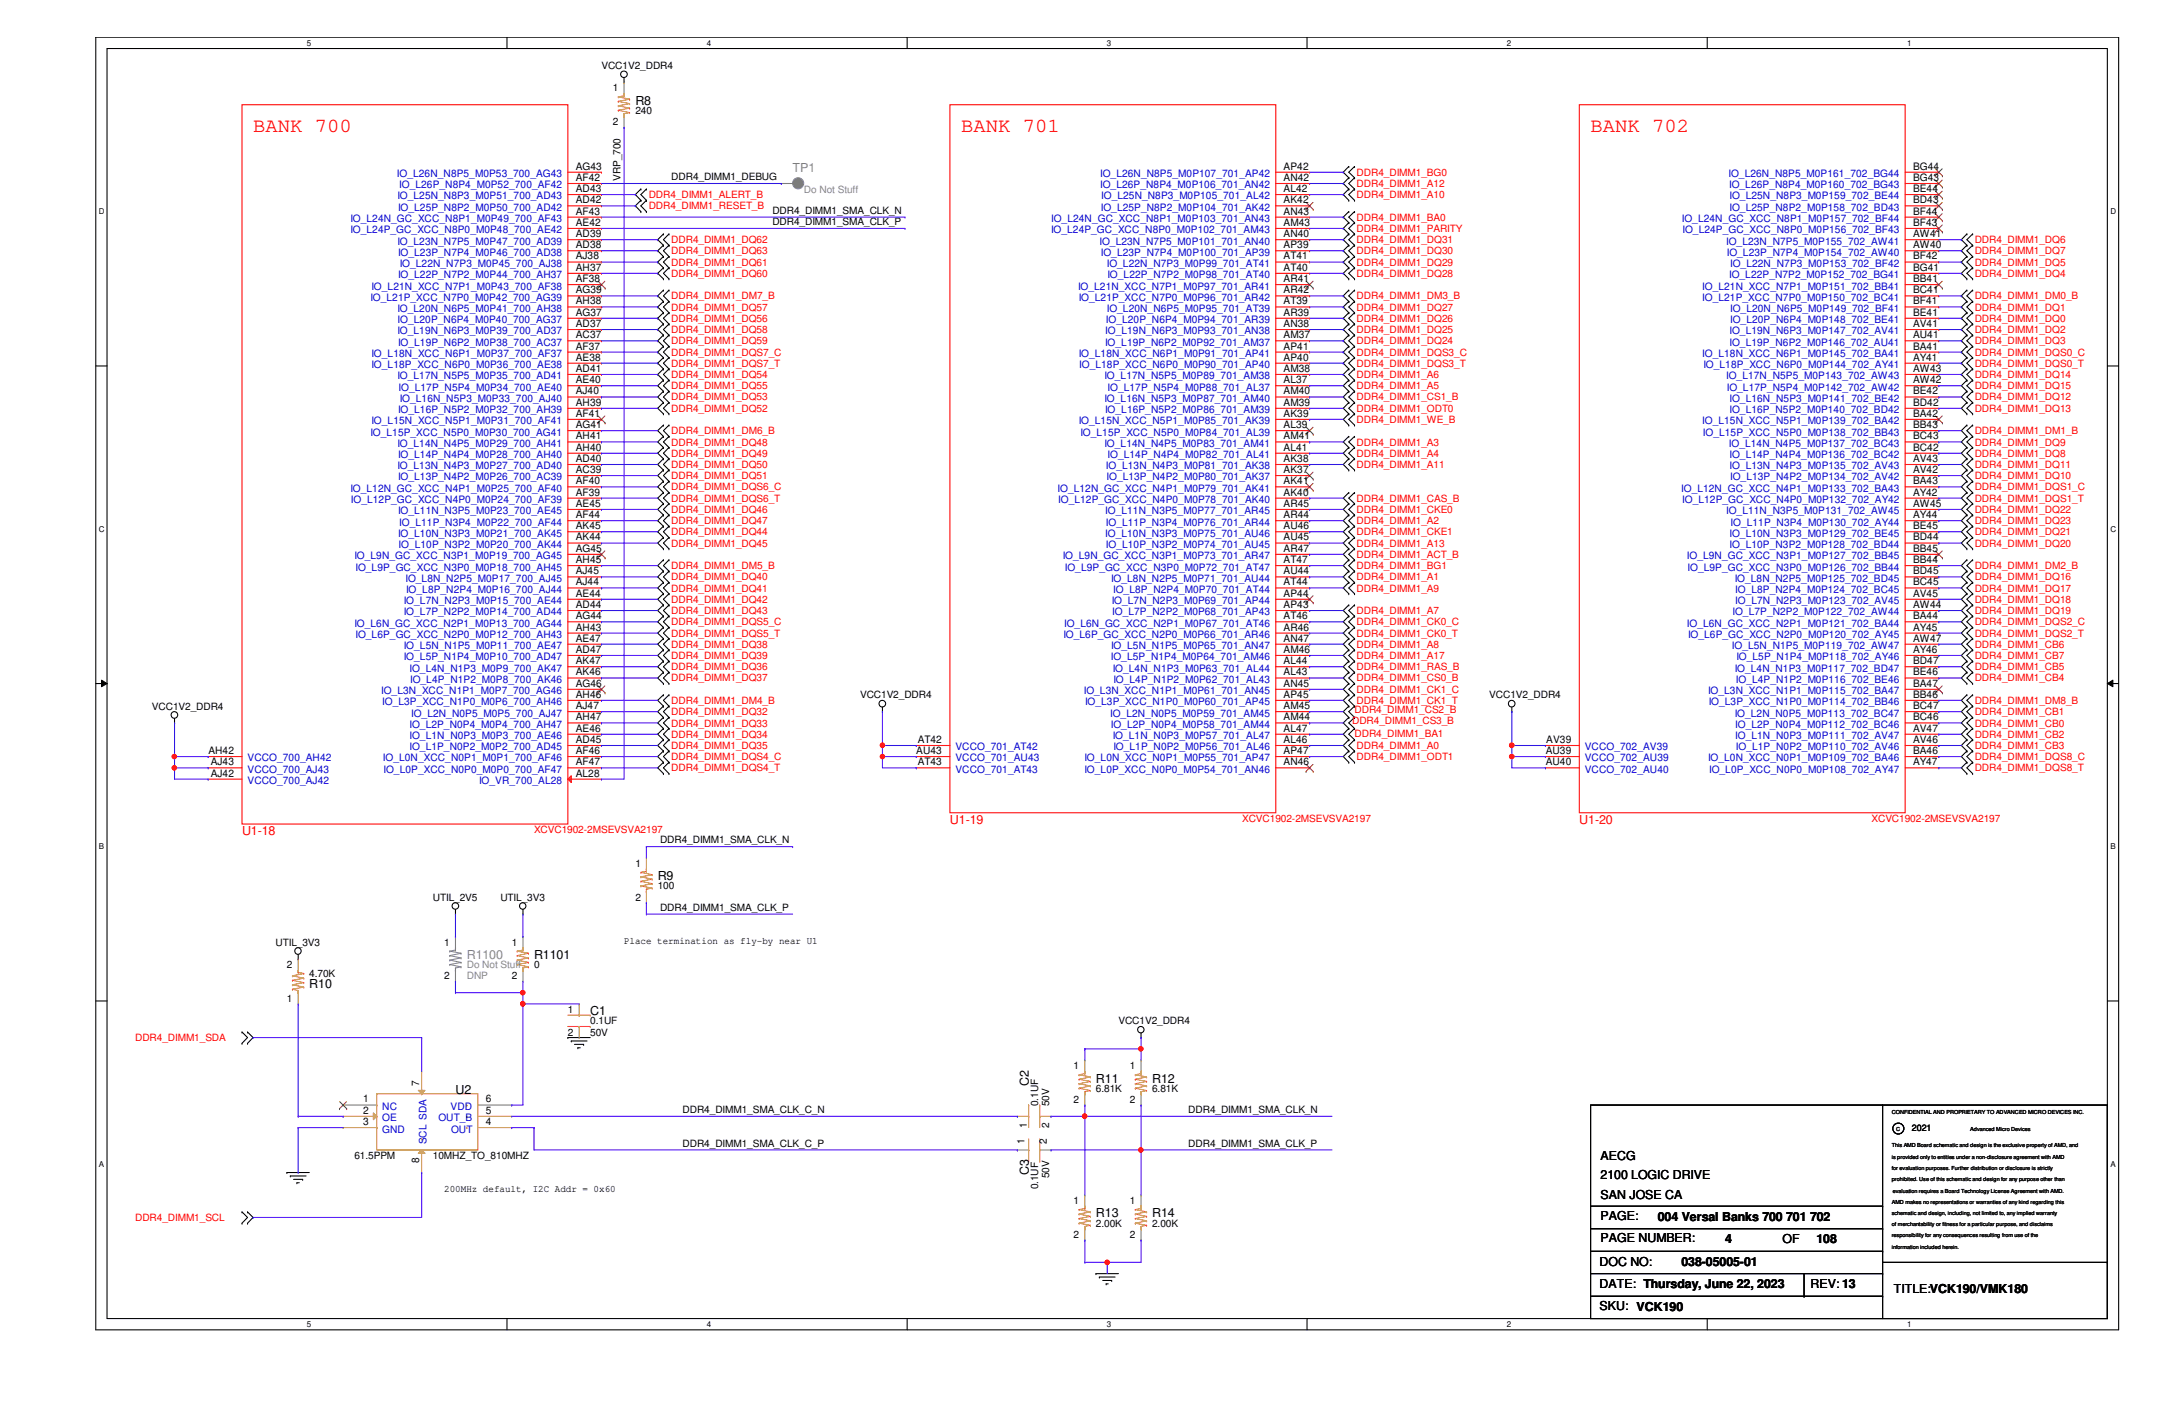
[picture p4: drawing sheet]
<svg xmlns="http://www.w3.org/2000/svg" width="432mm" height="279mm" viewBox="0 0 432 279" stroke-linecap="round" stroke-linejoin="round" font-family="sans-serif">
<defs><g id="words">
<g font-size="4" fill="#f00">
<text x="50.3" y="26.3">BANK 700</text>
<text x="191.2" y="26.3">BANK 701</text>
<text x="316.4" y="26.3">BANK 702</text>
</g>
<g font-size="2.5">
<text x="126.4" y="20.8">R8</text>
<text x="130.8" y="175">R9</text>
<text x="106.2" y="190.7">R1101</text>
<text x="61.5" y="196.5">R10</text>
<text x="117.4" y="201.9">C1</text>
<text x="204.6" y="215.9" transform="rotate(-90 204.6 215.9)">C2</text>
<text x="218" y="215.3">R11</text>
<text x="229.2" y="215.3">R12</text>
<text x="90.6" y="217.6">U2</text>
<text x="204.6" y="233.6" transform="rotate(-90 204.6 233.6)">C3</text>
<text x="318.3" y="230.7">AECG</text>
<text x="318.3" y="234.5">2100 LOGIC DRIVE</text>
<text x="318.3" y="238.3">SAN JOSE CA</text>
<text x="218" y="242.1">R13</text>
<text x="229.2" y="242.1">R14</text>
<text x="318.3" y="242.6">PAGE:</text>
<text x="329.7" y="242.8">004 Versal Banks 700 701 702</text>
<text x="318.1" y="251.7">DOC NO:</text>
<text x="318.3" y="247.1">PAGE NUMBER:</text>
<text x="334.4" y="251.7">038-05005-01</text>
<text x="343.2" y="247.3">4</text>
<text x="354.5" y="247.3">OF</text>
<text x="361.3" y="247.3">108</text>
<text x="318.1" y="256.2">DATE: Thursday, June 22, 2023</text>
<text x="360.1" y="256.2">REV: 13</text>
<text x="376.7" y="257.1">TITLE:VCK190/VMK180</text>
<text x="318.1" y="260.4">SKU: VCK190</text>
</g>
<g font-size="2.5" fill="#878787">
<text x="157.6" y="34.2">TP1</text>
<text x="92.8" y="190.7">R1100</text>
</g>
<g font-size="2.5" fill="#f00">
<text x="48.1" y="166.1">U1-18</text>
<text x="188.9" y="163.9">U1-19</text>
<text x="314.1" y="163.9">U1-20</text>
</g>
<g font-size="2">
<text x="119.6" y="13.7">VCC1V2_DDR4</text>
<text x="121.9" y="18.2">1</text>
<text x="126.4" y="22.6">240</text>
<text x="121.9" y="24.9">2</text>
<text x="114.5" y="33.7">AG43</text>
<text x="114.5" y="36">AF42</text>
<text x="133.5" y="35.8">DDR4_DIMM1_DEBUG</text>
<text x="255.3" y="33.7">AP42</text>
<text x="255.3" y="36">AN42</text>
<text x="380.5" y="33.7">BG44</text>
<text x="380.5" y="36">BG43</text>
<text x="114.5" y="38.2">AD43</text>
<text x="114.5" y="40.4">AD42</text>
<text x="123.4" y="36" transform="rotate(-90 123.4 36)">VRP_700</text>
<text x="255.3" y="38.2">AL42</text>
<text x="255.3" y="40.4">AK42</text>
<text x="380.5" y="38.2">BE44</text>
<text x="380.5" y="40.4">BD43</text>
<text x="114.5" y="42.7">AF43</text>
<text x="114.5" y="44.9">AE42</text>
<text x="114.5" y="47.2">AD39</text>
<text x="153.6" y="44.7">DDR4_DIMM1_SMA_CLK_P</text>
<text x="153.6" y="42.5">DDR4_DIMM1_SMA_CLK_N</text>
<text x="255.3" y="42.7">AN43</text>
<text x="255.3" y="44.9">AM43</text>
<text x="255.3" y="47.2">AN40</text>
<text x="380.5" y="42.7">BF44</text>
<text x="380.5" y="44.9">BF43</text>
<text x="380.5" y="47.2">AW41</text>
<text x="114.5" y="49.4">AD38</text>
<text x="114.5" y="51.6">AJ38</text>
<text x="114.5" y="53.8">AH37</text>
<text x="255.3" y="49.4">AP39</text>
<text x="255.3" y="51.6">AT41</text>
<text x="255.3" y="53.8">AT40</text>
<text x="380.5" y="49.4">AW40</text>
<text x="380.5" y="51.6">BF42</text>
<text x="380.5" y="53.8">BG41</text>
<text x="114.5" y="56.1">AF38</text>
<text x="114.5" y="58.3">AG39</text>
<text x="255.3" y="56.1">AR41</text>
<text x="255.3" y="58.3">AR42</text>
<text x="380.5" y="56.1">BB41</text>
<text x="380.5" y="58.3">BC41</text>
<text x="114.5" y="60.5">AH38</text>
<text x="114.5" y="62.8">AG37</text>
<text x="114.5" y="65">AD37</text>
<text x="255.3" y="60.5">AT39</text>
<text x="255.3" y="62.8">AR39</text>
<text x="255.3" y="65">AN38</text>
<text x="380.5" y="60.5">BF41</text>
<text x="380.5" y="62.8">BE41</text>
<text x="380.5" y="65">AV41</text>
<text x="114.5" y="67.3">AC37</text>
<text x="114.5" y="69.5">AF37</text>
<text x="114.5" y="71.7">AE38</text>
<text x="255.3" y="67.3">AM37</text>
<text x="255.3" y="69.5">AP41</text>
<text x="255.3" y="71.7">AP40</text>
<text x="380.5" y="67.3">AU41</text>
<text x="380.5" y="69.5">BA41</text>
<text x="380.5" y="71.7">AY41</text>
<text x="114.5" y="74">AD41</text>
<text x="114.5" y="76.2">AE40</text>
<text x="255.3" y="74">AM38</text>
<text x="255.3" y="76.2">AL37</text>
<text x="380.5" y="74">AW43</text>
<text x="380.5" y="76.2">AW42</text>
<text x="114.5" y="78.4">AJ40</text>
<text x="114.5" y="80.7">AH39</text>
<text x="114.5" y="82.9">AF41</text>
<text x="255.3" y="78.4">AM40</text>
<text x="255.3" y="80.7">AM39</text>
<text x="255.3" y="82.9">AK39</text>
<text x="380.5" y="78.4">BE42</text>
<text x="380.5" y="80.7">BD42</text>
<text x="380.5" y="82.9">BA42</text>
<text x="114.5" y="85.1">AG41</text>
<text x="114.5" y="87.4">AH41</text>
<text x="114.5" y="89.6">AH40</text>
<text x="255.3" y="85.1">AL39</text>
<text x="255.3" y="87.4">AM41</text>
<text x="255.3" y="89.6">AL41</text>
<text x="380.5" y="85.1">BB43</text>
<text x="380.5" y="87.4">BC43</text>
<text x="380.5" y="89.6">BC42</text>
<text x="114.5" y="91.9">AD40</text>
<text x="114.5" y="94.1">AC39</text>
<text x="255.3" y="91.9">AK38</text>
<text x="255.3" y="94.1">AK37</text>
<text x="380.5" y="91.9">AV43</text>
<text x="380.5" y="94.1">AV42</text>
<text x="114.5" y="96.3">AF40</text>
<text x="114.5" y="98.6">AF39</text>
<text x="114.5" y="100.8">AE45</text>
<text x="255.3" y="96.3">AK41</text>
<text x="255.3" y="98.6">AK40</text>
<text x="255.3" y="100.8">AR45</text>
<text x="380.5" y="96.3">BA43</text>
<text x="380.5" y="98.6">AY42</text>
<text x="380.5" y="100.8">AW45</text>
<text x="114.5" y="103">AF44</text>
<text x="114.5" y="105.2">AK45</text>
<text x="114.5" y="107.5">AK44</text>
<text x="255.3" y="103">AR44</text>
<text x="255.3" y="105.2">AU46</text>
<text x="255.3" y="107.5">AU45</text>
<text x="380.5" y="103">AY44</text>
<text x="380.5" y="105.2">BE45</text>
<text x="380.5" y="107.5">BD44</text>
<text x="114.5" y="109.7">AG45</text>
<text x="114.5" y="112">AH45</text>
<text x="255.3" y="109.7">AR47</text>
<text x="255.3" y="112">AT47</text>
<text x="380.5" y="109.7">BB45</text>
<text x="380.5" y="112">BB44</text>
<text x="114.5" y="114.2">AJ45</text>
<text x="114.5" y="116.4">AJ44</text>
<text x="114.5" y="118.7">AE44</text>
<text x="255.3" y="114.2">AU44</text>
<text x="255.3" y="116.4">AT44</text>
<text x="255.3" y="118.7">AP44</text>
<text x="380.5" y="114.2">BD45</text>
<text x="380.5" y="116.4">BC45</text>
<text x="380.5" y="118.7">AV45</text>
<text x="114.5" y="120.9">AD44</text>
<text x="114.5" y="123.1">AG44</text>
<text x="114.5" y="125.4">AH43</text>
<text x="255.3" y="120.9">AP43</text>
<text x="255.3" y="123.1">AT46</text>
<text x="255.3" y="125.4">AR46</text>
<text x="380.5" y="120.9">AW44</text>
<text x="380.5" y="123.1">BA44</text>
<text x="380.5" y="125.4">AY45</text>
<text x="114.5" y="127.6">AE47</text>
<text x="114.5" y="129.8">AD47</text>
<text x="255.3" y="127.6">AN47</text>
<text x="255.3" y="129.8">AM46</text>
<text x="380.5" y="127.6">AW47</text>
<text x="380.5" y="129.8">AY46</text>
<text x="114.5" y="132.1">AK47</text>
<text x="114.5" y="134.3">AK46</text>
<text x="114.5" y="136.6">AG46</text>
<text x="255.3" y="132.1">AL44</text>
<text x="255.3" y="134.3">AL43</text>
<text x="255.3" y="136.6">AN45</text>
<text x="380.5" y="132.1">BD47</text>
<text x="380.5" y="134.3">BE46</text>
<text x="380.5" y="136.6">BA47</text>
<text x="30.2" y="141.1">VCC1V2_DDR4</text>
<text x="114.5" y="138.8">AH46</text>
<text x="114.5" y="141">AJ47</text>
<text x="114.5" y="143.3">AH47</text>
<text x="171.1" y="138.9">VCC1V2_DDR4</text>
<text x="255.3" y="138.8">AP45</text>
<text x="255.3" y="141">AM45</text>
<text x="255.3" y="143.3">AM44</text>
<text x="296.2" y="138.9">VCC1V2_DDR4</text>
<text x="380.5" y="138.8">BB46</text>
<text x="380.5" y="141">BC47</text>
<text x="380.5" y="143.3">BC46</text>
<text x="41.4" y="149.9">AH42</text>
<text x="114.5" y="145.5">AE46</text>
<text x="114.5" y="147.7">AD45</text>
<text x="114.5" y="149.9">AF46</text>
<text x="182.2" y="149.9">AU43</text>
<text x="182.5" y="147.7">AT42</text>
<text x="255.3" y="145.5">AL47</text>
<text x="255.3" y="147.7">AL46</text>
<text x="255.3" y="149.9">AP47</text>
<text x="307.4" y="149.9">AU39</text>
<text x="307.6" y="147.7">AV39</text>
<text x="380.5" y="145.5">AV47</text>
<text x="380.5" y="147.7">AV46</text>
<text x="380.5" y="149.9">BA46</text>
<text x="41.9" y="152.2">AJ43</text>
<text x="41.9" y="154.4">AJ42</text>
<text x="114.5" y="152.2">AF47</text>
<text x="114.5" y="154.4">AL28</text>
<text x="182.5" y="152.2">AT43</text>
<text x="255.3" y="152.2">AN46</text>
<text x="307.4" y="152.2">AU40</text>
<text x="380.5" y="152.2">AY47</text>
<text x="131.3" y="167.7">DDR4_DIMM1_SMA_CLK_N</text>
<text x="126.4" y="172.4">1</text>
<text x="86.1" y="179.1">UTIL_2V5</text>
<text x="99.5" y="179.1">UTIL_3V3</text>
<text x="126.4" y="179.1">2</text>
<text x="130.8" y="176.9">100</text>
<text x="131.3" y="181.1">DDR4_DIMM1_SMA_CLK_P</text>
<text x="54.8" y="188">UTIL_3V3</text>
<text x="88.3" y="188">1</text>
<text x="101.8" y="188">1</text>
<text x="124.1" y="187.8">Place termination as fly-by near U1</text>
<text x="57.1" y="192.5">2</text>
<text x="61.5" y="194.3">4.70K</text>
<text x="88.3" y="194.8">2</text>
<text x="101.8" y="194.8">2</text>
<text x="106.2" y="192.5">0</text>
<text x="57.1" y="199.2">1</text>
<text x="112.9" y="201.5">1</text>
<text x="117.4" y="203.7">0.1UF</text>
<text x="222.5" y="203.7">VCC1V2_DDR4</text>
<text x="112.9" y="206">2</text>
<text x="117.4" y="206">50V</text>
<text x="83.4" y="215.9" transform="rotate(-90 83.4 215.9)">7</text>
<text x="213.5" y="212.6">1</text>
<text x="224.7" y="212.6">1</text>
<text x="72.2" y="219.2">1</text>
<text x="72.2" y="221.5">2</text>
<text x="96.6" y="221.5">5</text>
<text x="96.6" y="219.2">6</text>
<text x="135.8" y="221.3">DDR4_DIMM1_SMA_CLK_C_N</text>
<text x="206.5" y="220" transform="rotate(-90 206.5 220)">0.1UF</text>
<text x="208.7" y="220" transform="rotate(-90 208.7 220)">50V</text>
<text x="213.5" y="219.3">2</text>
<text x="218" y="217.1">6.81K</text>
<text x="224.7" y="219.3">2</text>
<text x="229.2" y="217.1">6.81K</text>
<text x="236.3" y="221.3">DDR4_DIMM1_SMA_CLK_N</text>
<text x="72.2" y="223.7">3</text>
<text x="96.6" y="223.7">4</text>
<text x="203.8" y="227.6" transform="rotate(-90 203.8 227.6)">1</text>
<text x="204.2" y="224.2" transform="rotate(-90 204.2 224.2)">1</text>
<text x="208.2" y="227.6" transform="rotate(-90 208.2 227.6)">2</text>
<text x="208.7" y="224.2" transform="rotate(-90 208.7 224.2)">2</text>
<text x="70.5" y="230.5">61.5PPM</text>
<text x="83.4" y="231.4" transform="rotate(-90 83.4 231.4)">8</text>
<text x="86.1" y="230.5">10MHZ_TO_810MHZ</text>
<text x="135.8" y="228">DDR4_DIMM1_SMA_CLK_C_P</text>
<text x="236.3" y="228">DDR4_DIMM1_SMA_CLK_P</text>
<text x="88.3" y="237">200MHz default, I2C Addr = 0x60</text>
<text x="206.5" y="236.5" transform="rotate(-90 206.5 236.5)">0.1UF</text>
<text x="208.7" y="234.3" transform="rotate(-90 208.7 234.3)">50V</text>
<text x="213.5" y="239.5">1</text>
<text x="224.7" y="239.5">1</text>
<text x="218" y="243.9">2.00K</text>
<text x="229.2" y="243.9">2.00K</text>
<text x="213.5" y="246.2">2</text>
<text x="224.7" y="246.2">2</text>
</g>
<g font-size="2" fill="#00c">
<text x="79" y="35.2">IO_L26N_N8P5_M0P53_700_AG43</text>
<text x="218.8" y="35.2">IO_L26N_N8P5_M0P107_701_AP42</text>
<text x="343.8" y="35.2">IO_L26N_N8P5_M0P161_702_BG44</text>
<text x="79" y="39.7">IO_L25N_N8P3_M0P51_700_AD43</text>
<text x="79.2" y="41.9">IO_L25P_N8P2_M0P50_700_AD42</text>
<text x="79.4" y="37.5">IO_L26P_N8P4_M0P52_700_AF42</text>
<text x="218.8" y="37.5">IO_L26P_N8P4_M0P106_701_AN42</text>
<text x="218.9" y="41.9">IO_L25P_N8P2_M0P104_701_AK42</text>
<text x="219" y="39.7">IO_L25N_N8P3_M0P105_701_AL42</text>
<text x="343.9" y="37.5">IO_L26P_N8P4_M0P160_702_BG43</text>
<text x="344" y="39.7">IO_L25N_N8P3_M0P159_702_BE44</text>
<text x="344" y="41.9">IO_L25P_N8P2_M0P158_702_BD43</text>
<text x="69.7" y="44.2">IO_L24N_GC_XCC_N8P1_M0P49_700_AF43</text>
<text x="69.7" y="46.4">IO_L24P_GC_XCC_N8P0_M0P48_700_AE42</text>
<text x="209" y="46.4">IO_L24P_GC_XCC_N8P0_M0P102_701_AM43</text>
<text x="209.1" y="44.2">IO_L24N_GC_XCC_N8P1_M0P103_701_AN43</text>
<text x="334.5" y="44.2">IO_L24N_GC_XCC_N8P1_M0P157_702_BF44</text>
<text x="334.6" y="46.4">IO_L24P_GC_XCC_N8P0_M0P156_702_BF43</text>
<text x="79" y="48.6">IO_L23N_N7P5_M0P47_700_AD39</text>
<text x="79.2" y="50.8">IO_L23P_N7P4_M0P46_700_AD38</text>
<text x="79.5" y="53.1">IO_L22N_N7P3_M0P45_700_AJ38</text>
<text x="218.7" y="48.6">IO_L23N_N7P5_M0P101_701_AN40</text>
<text x="218.9" y="50.8">IO_L23P_N7P4_M0P100_701_AP39</text>
<text x="220.1" y="53.1">IO_L22N_N7P3_M0P99_701_AT41</text>
<text x="343.3" y="48.6">IO_L23N_N7P5_M0P155_702_AW41</text>
<text x="343.5" y="50.8">IO_L23P_N7P4_M0P154_702_AW40</text>
<text x="344.1" y="53.1">IO_L22N_N7P3_M0P153_702_BF42</text>
<text x="73.7" y="59.8">IO_L21P_XCC_N7P0_M0P42_700_AG39</text>
<text x="73.9" y="57.6">IO_L21N_XCC_N7P1_M0P43_700_AF38</text>
<text x="79.2" y="55.3">IO_L22P_N7P2_M0P44_700_AH37</text>
<text x="214.4" y="57.6">IO_L21N_XCC_N7P1_M0P97_701_AR41</text>
<text x="214.5" y="59.8">IO_L21P_XCC_N7P0_M0P96_701_AR42</text>
<text x="220.3" y="55.3">IO_L22P_N7P2_M0P98_701_AT40</text>
<text x="338.6" y="57.6">IO_L21N_XCC_N7P1_M0P151_702_BB41</text>
<text x="338.6" y="59.8">IO_L21P_XCC_N7P0_M0P150_702_BC41</text>
<text x="343.9" y="55.3">IO_L22P_N7P2_M0P152_702_BG41</text>
<text x="79" y="62">IO_L20N_N6P5_M0P41_700_AH38</text>
<text x="79.1" y="64.3">IO_L20P_N6P4_M0P40_700_AG37</text>
<text x="220" y="64.3">IO_L20P_N6P4_M0P94_701_AR39</text>
<text x="220.1" y="62">IO_L20N_N6P5_M0P95_701_AT39</text>
<text x="344.1" y="62">IO_L20N_N6P5_M0P149_702_BF41</text>
<text x="344.1" y="64.3">IO_L20P_N6P4_M0P148_702_BE41</text>
<text x="73.9" y="71">IO_L18N_XCC_N6P1_M0P37_700_AF37</text>
<text x="79" y="66.5">IO_L19N_N6P3_M0P39_700_AD37</text>
<text x="79.2" y="68.7">IO_L19P_N6P2_M0P38_700_AC37</text>
<text x="214.5" y="71">IO_L18N_XCC_N6P1_M0P91_701_AP41</text>
<text x="219.8" y="68.7">IO_L19P_N6P2_M0P92_701_AM37</text>
<text x="219.8" y="66.5">IO_L19N_N6P3_M0P93_701_AN38</text>
<text x="338.6" y="71">IO_L18N_XCC_N6P1_M0P145_702_BA41</text>
<text x="344" y="66.5">IO_L19N_N6P3_M0P147_702_AV41</text>
<text x="344" y="68.7">IO_L19P_N6P2_M0P146_702_AU41</text>
<text x="73.9" y="73.2">IO_L18P_XCC_N6P0_M0P36_700_AE38</text>
<text x="79" y="75.4">IO_L17N_N5P5_M0P35_700_AD41</text>
<text x="79.3" y="77.7">IO_L17P_N5P4_M0P34_700_AE40</text>
<text x="214.7" y="73.2">IO_L18P_XCC_N6P0_M0P90_701_AP40</text>
<text x="219.7" y="75.4">IO_L17N_N5P5_M0P89_701_AM38</text>
<text x="220.3" y="77.7">IO_L17P_N5P4_M0P88_701_AL37</text>
<text x="338.8" y="73.2">IO_L18P_XCC_N6P0_M0P144_702_AY41</text>
<text x="343.3" y="75.4">IO_L17N_N5P5_M0P143_702_AW43</text>
<text x="343.5" y="77.7">IO_L17P_N5P4_M0P142_702_AW42</text>
<text x="79.2" y="82.2">IO_L16P_N5P2_M0P32_700_AH39</text>
<text x="79.5" y="79.9">IO_L16N_N5P3_M0P33_700_AJ40</text>
<text x="219.7" y="79.9">IO_L16N_N5P3_M0P87_701_AM40</text>
<text x="219.8" y="82.2">IO_L16P_N5P2_M0P86_701_AM39</text>
<text x="344" y="79.9">IO_L16N_N5P3_M0P141_702_BE42</text>
<text x="344" y="82.2">IO_L16P_N5P2_M0P140_702_BD42</text>
<text x="73.7" y="86.6">IO_L15P_XCC_N5P0_M0P30_700_AG41</text>
<text x="73.9" y="84.4">IO_L15N_XCC_N5P1_M0P31_700_AF41</text>
<text x="79" y="88.9">IO_L14N_N4P5_M0P29_700_AH41</text>
<text x="214.5" y="84.4">IO_L15N_XCC_N5P1_M0P85_701_AK39</text>
<text x="214.9" y="86.6">IO_L15P_XCC_N5P0_M0P84_701_AL39</text>
<text x="219.7" y="88.9">IO_L14N_N4P5_M0P83_701_AM41</text>
<text x="338.6" y="84.4">IO_L15N_XCC_N5P1_M0P139_702_BA42</text>
<text x="338.7" y="86.6">IO_L15P_XCC_N5P0_M0P138_702_BB43</text>
<text x="343.9" y="88.9">IO_L14N_N4P5_M0P137_702_BC43</text>
<text x="79" y="93.3">IO_L13N_N4P3_M0P27_700_AD40</text>
<text x="79.2" y="91.1">IO_L14P_N4P4_M0P28_700_AH40</text>
<text x="79.2" y="95.5">IO_L13P_N4P2_M0P26_700_AC39</text>
<text x="220" y="93.3">IO_L13N_N4P3_M0P81_701_AK38</text>
<text x="220.1" y="95.5">IO_L13P_N4P2_M0P80_701_AK37</text>
<text x="220.3" y="91.1">IO_L14P_N4P4_M0P82_701_AL41</text>
<text x="344" y="91.1">IO_L14P_N4P4_M0P136_702_BC42</text>
<text x="344" y="93.3">IO_L13N_N4P3_M0P135_702_AV43</text>
<text x="344.1" y="95.5">IO_L13P_N4P2_M0P134_702_AV42</text>
<text x="69.7" y="97.8">IO_L12N_GC_XCC_N4P1_M0P25_700_AF40</text>
<text x="69.8" y="100">IO_L12P_GC_XCC_N4P0_M0P24_700_AF39</text>
<text x="210.4" y="97.8">IO_L12N_GC_XCC_N4P1_M0P79_701_AK41</text>
<text x="210.5" y="100">IO_L12P_GC_XCC_N4P0_M0P78_701_AK40</text>
<text x="334.4" y="97.8">IO_L12N_GC_XCC_N4P1_M0P133_702_BA43</text>
<text x="334.6" y="100">IO_L12P_GC_XCC_N4P0_M0P132_702_AY42</text>
<text x="79.2" y="102.3">IO_L11N_N3P5_M0P23_700_AE45</text>
<text x="79.2" y="106.7">IO_L10N_N3P3_M0P21_700_AK45</text>
<text x="79.4" y="104.5">IO_L11P_N3P4_M0P22_700_AF44</text>
<text x="219.8" y="102.3">IO_L11N_N3P5_M0P77_701_AR45</text>
<text x="219.8" y="106.7">IO_L10N_N3P3_M0P75_701_AU46</text>
<text x="220" y="104.5">IO_L11P_N3P4_M0P76_701_AR44</text>
<text x="343.3" y="102.3">IO_L11N_N3P5_M0P131_702_AW45</text>
<text x="344" y="106.7">IO_L10N_N3P3_M0P129_702_BE45</text>
<text x="344.2" y="104.5">IO_L11P_N3P4_M0P130_702_AY44</text>
<text x="70.5" y="111.2">IO_L9N_GC_XCC_N3P1_M0P19_700_AG45</text>
<text x="70.7" y="113.5">IO_L9P_GC_XCC_N3P0_M0P18_700_AH45</text>
<text x="79.3" y="109">IO_L10P_N3P2_M0P20_700_AK44</text>
<text x="211.4" y="111.2">IO_L9N_GC_XCC_N3P1_M0P73_701_AR47</text>
<text x="211.8" y="113.5">IO_L9P_GC_XCC_N3P0_M0P72_701_AT47</text>
<text x="220" y="109">IO_L10P_N3P2_M0P74_701_AU45</text>
<text x="335.5" y="111.2">IO_L9N_GC_XCC_N3P1_M0P127_702_BB45</text>
<text x="335.7" y="113.5">IO_L9P_GC_XCC_N3P0_M0P126_702_BB44</text>
<text x="344" y="109">IO_L10P_N3P2_M0P128_702_BD44</text>
<text x="80.6" y="115.7">IO_L8N_N2P5_M0P17_700_AJ45</text>
<text x="80.8" y="117.9">IO_L8P_N2P4_M0P16_700_AJ44</text>
<text x="221" y="115.7">IO_L8N_N2P5_M0P71_701_AU44</text>
<text x="221.4" y="117.9">IO_L8P_N2P4_M0P70_701_AT44</text>
<text x="345" y="115.7">IO_L8N_N2P5_M0P125_702_BD45</text>
<text x="345.1" y="117.9">IO_L8P_N2P4_M0P124_702_BC45</text>
<text x="70.5" y="124.6">IO_L6N_GC_XCC_N2P1_M0P13_700_AG44</text>
<text x="80.3" y="120.1">IO_L7N_N2P3_M0P15_700_AE44</text>
<text x="80.3" y="122.4">IO_L7P_N2P2_M0P14_700_AD44</text>
<text x="211.7" y="124.6">IO_L6N_GC_XCC_N2P1_M0P67_701_AT46</text>
<text x="221.1" y="120.1">IO_L7N_N2P3_M0P69_701_AP44</text>
<text x="221.2" y="122.4">IO_L7P_N2P2_M0P68_701_AP43</text>
<text x="335.5" y="124.6">IO_L6N_GC_XCC_N2P1_M0P121_702_BA44</text>
<text x="344.6" y="122.4">IO_L7P_N2P2_M0P122_702_AW44</text>
<text x="345.1" y="120.1">IO_L7N_N2P3_M0P123_702_AV45</text>
<text x="70.7" y="126.9">IO_L6P_GC_XCC_N2P0_M0P12_700_AH43</text>
<text x="80.3" y="129.1">IO_L5N_N1P5_M0P11_700_AE47</text>
<text x="80.3" y="131.3">IO_L5P_N1P4_M0P10_700_AD47</text>
<text x="211.5" y="126.9">IO_L6P_GC_XCC_N2P0_M0P66_701_AR46</text>
<text x="220.9" y="131.3">IO_L5P_N1P4_M0P64_701_AM46</text>
<text x="221" y="129.1">IO_L5N_N1P5_M0P65_701_AN47</text>
<text x="335.7" y="126.9">IO_L6P_GC_XCC_N2P0_M0P120_702_AY45</text>
<text x="344.5" y="129.1">IO_L5N_N1P5_M0P119_702_AW47</text>
<text x="345.4" y="131.3">IO_L5P_N1P4_M0P118_702_AY46</text>
<text x="81.4" y="133.6">IO_L4N_N1P3_M0P9_700_AK47</text>
<text x="81.6" y="135.8">IO_L4P_N1P2_M0P8_700_AK46</text>
<text x="221.3" y="133.6">IO_L4N_N1P3_M0P63_701_AL44</text>
<text x="221.4" y="135.8">IO_L4P_N1P2_M0P62_701_AL43</text>
<text x="345" y="133.6">IO_L4N_N1P3_M0P117_702_BD47</text>
<text x="345.3" y="135.8">IO_L4P_N1P2_M0P116_702_BE46</text>
<text x="75.8" y="138">IO_L3N_XCC_N1P1_M0P7_700_AG46</text>
<text x="76" y="140.2">IO_L3P_XCC_N1P0_M0P6_700_AH46</text>
<text x="81.8" y="142.5">IO_L2N_N0P5_M0P5_700_AJ47</text>
<text x="215.6" y="138">IO_L3N_XCC_N1P1_M0P61_701_AN45</text>
<text x="215.8" y="140.2">IO_L3P_XCC_N1P0_M0P60_701_AP45</text>
<text x="220.8" y="142.5">IO_L2N_N0P5_M0P59_701_AM45</text>
<text x="339.7" y="138">IO_L3N_XCC_N1P1_M0P115_702_BA47</text>
<text x="339.9" y="140.2">IO_L3P_XCC_N1P0_M0P114_702_BB46</text>
<text x="345" y="142.5">IO_L2N_N0P5_M0P113_702_BC47</text>
<text x="81.4" y="144.7">IO_L2P_N0P4_M0P4_700_AH47</text>
<text x="81.4" y="147">IO_L1N_N0P3_M0P3_700_AE46</text>
<text x="81.4" y="149.2">IO_L1P_N0P2_M0P2_700_AD45</text>
<text x="190" y="149.2">VCCO_701_AT42</text>
<text x="220.9" y="144.7">IO_L2P_N0P4_M0P58_701_AM44</text>
<text x="221.3" y="147">IO_L1N_N0P3_M0P57_701_AL47</text>
<text x="221.4" y="149.2">IO_L1P_N0P2_M0P56_701_AL46</text>
<text x="315.2" y="149.2">VCCO_702_AV39</text>
<text x="345.1" y="144.7">IO_L2P_N0P4_M0P112_702_BC46</text>
<text x="345.1" y="147">IO_L1N_N0P3_M0P111_702_AV47</text>
<text x="345.3" y="149.2">IO_L1P_N0P2_M0P110_702_AV46</text>
<text x="49.2" y="151.4">VCCO_700_AH42</text>
<text x="49.2" y="153.7">VCCO_700_AJ43</text>
<text x="49.2" y="155.9">VCCO_700_AJ42</text>
<text x="76.2" y="151.4">IO_L0N_XCC_N0P1_M0P1_700_AF46</text>
<text x="76.3" y="153.7">IO_L0P_XCC_N0P0_M0P0_700_AF47</text>
<text x="95.3" y="155.9">IO_VR_700_AL28</text>
<text x="190" y="151.4">VCCO_701_AU43</text>
<text x="190" y="153.7">VCCO_701_AT43</text>
<text x="215.7" y="151.4">IO_L0N_XCC_N0P1_M0P55_701_AP47</text>
<text x="215.7" y="153.7">IO_L0P_XCC_N0P0_M0P54_701_AN46</text>
<text x="315.2" y="151.4">VCCO_702_AU39</text>
<text x="315.2" y="153.7">VCCO_702_AU40</text>
<text x="339.7" y="151.4">IO_L0N_XCC_N0P1_M0P109_702_BA46</text>
<text x="339.9" y="153.7">IO_L0P_XCC_N0P0_M0P108_702_AY47</text>
<text x="76" y="220.7">NC</text>
<text x="89.6" y="220.7">VDD</text>
<text x="76" y="223">OE</text>
<text x="76" y="225.2">GND</text>
<text x="84.8" y="227.6" transform="rotate(-90 84.8 227.6)">SCL SDA</text>
<text x="87.2" y="223">OUT_B</text>
<text x="89.7" y="225.2">OUT</text>
</g>
<g font-size="2" fill="#f00">
<text x="269.8" y="34.9">DDR4_DIMM1_BG0</text>
<text x="129" y="41.7">DDR4_DIMM1_RESET_B</text>
<text x="129" y="39.4">DDR4_DIMM1_ALERT_B</text>
<text x="269.8" y="39.4">DDR4_DIMM1_A10</text>
<text x="269.8" y="37.2">DDR4_DIMM1_A12</text>
<text x="269.8" y="46.1">DDR4_DIMM1_PARITY</text>
<text x="269.8" y="43.9">DDR4_DIMM1_BA0</text>
<text x="133.5" y="52.8">DDR4_DIMM1_DQ61</text>
<text x="133.5" y="48.3">DDR4_DIMM1_DQ62</text>
<text x="133.5" y="50.6">DDR4_DIMM1_DQ63</text>
<text x="269.8" y="52.8">DDR4_DIMM1_DQ29</text>
<text x="269.8" y="50.6">DDR4_DIMM1_DQ30</text>
<text x="269.8" y="48.3">DDR4_DIMM1_DQ31</text>
<text x="392.8" y="48.3">DDR4_DIMM1_DQ6</text>
<text x="392.8" y="52.8">DDR4_DIMM1_DQ5</text>
<text x="392.8" y="50.6">DDR4_DIMM1_DQ7</text>
<text x="133.5" y="55.1">DDR4_DIMM1_DQ60</text>
<text x="133.5" y="59.5">DDR4_DIMM1_DM7_B</text>
<text x="269.8" y="55.1">DDR4_DIMM1_DQ28</text>
<text x="269.8" y="59.5">DDR4_DIMM1_DM3_B</text>
<text x="392.8" y="55.1">DDR4_DIMM1_DQ4</text>
<text x="392.8" y="59.5">DDR4_DIMM1_DM0_B</text>
<text x="133.5" y="61.8">DDR4_DIMM1_DQ57</text>
<text x="133.5" y="64">DDR4_DIMM1_DQ56</text>
<text x="269.8" y="64">DDR4_DIMM1_DQ26</text>
<text x="269.8" y="61.8">DDR4_DIMM1_DQ27</text>
<text x="392.8" y="64">DDR4_DIMM1_DQ0</text>
<text x="392.8" y="61.8">DDR4_DIMM1_DQ1</text>
<text x="133.5" y="66.3">DDR4_DIMM1_DQ58</text>
<text x="133.5" y="70.7">DDR4_DIMM1_DQS7_C</text>
<text x="133.5" y="68.5">DDR4_DIMM1_DQ59</text>
<text x="269.8" y="68.5">DDR4_DIMM1_DQ24</text>
<text x="269.8" y="66.3">DDR4_DIMM1_DQ25</text>
<text x="269.8" y="70.7">DDR4_DIMM1_DQS3_C</text>
<text x="392.8" y="68.5">DDR4_DIMM1_DQ3</text>
<text x="392.8" y="66.3">DDR4_DIMM1_DQ2</text>
<text x="392.8" y="70.7">DDR4_DIMM1_DQS0_C</text>
<text x="133.5" y="77.4">DDR4_DIMM1_DQ55</text>
<text x="133.5" y="75.2">DDR4_DIMM1_DQ54</text>
<text x="133.5" y="72.9">DDR4_DIMM1_DQS7_T</text>
<text x="269.8" y="72.9">DDR4_DIMM1_DQS3_T</text>
<text x="269.8" y="75.2">DDR4_DIMM1_A6</text>
<text x="269.8" y="77.4">DDR4_DIMM1_A5</text>
<text x="392.8" y="75.2">DDR4_DIMM1_DQ14</text>
<text x="392.8" y="77.4">DDR4_DIMM1_DQ15</text>
<text x="392.8" y="72.9">DDR4_DIMM1_DQS0_T</text>
<text x="133.5" y="79.6">DDR4_DIMM1_DQ53</text>
<text x="133.5" y="81.9">DDR4_DIMM1_DQ52</text>
<text x="269.8" y="79.6">DDR4_DIMM1_CS1_B</text>
<text x="269.8" y="81.9">DDR4_DIMM1_ODT0</text>
<text x="392.8" y="81.9">DDR4_DIMM1_DQ13</text>
<text x="392.8" y="79.6">DDR4_DIMM1_DQ12</text>
<text x="133.5" y="88.6">DDR4_DIMM1_DQ48</text>
<text x="133.5" y="86.4">DDR4_DIMM1_DM6_B</text>
<text x="269.8" y="84.1">DDR4_DIMM1_WE_B</text>
<text x="269.8" y="88.6">DDR4_DIMM1_A3</text>
<text x="392.8" y="88.6">DDR4_DIMM1_DQ9</text>
<text x="392.8" y="86.4">DDR4_DIMM1_DM1_B</text>
<text x="133.5" y="90.8">DDR4_DIMM1_DQ49</text>
<text x="133.5" y="95.3">DDR4_DIMM1_DQ51</text>
<text x="133.5" y="93">DDR4_DIMM1_DQ50</text>
<text x="269.8" y="90.8">DDR4_DIMM1_A4</text>
<text x="269.8" y="93">DDR4_DIMM1_A11</text>
<text x="392.8" y="93">DDR4_DIMM1_DQ11</text>
<text x="392.8" y="95.3">DDR4_DIMM1_DQ10</text>
<text x="392.8" y="90.8">DDR4_DIMM1_DQ8</text>
<text x="133.5" y="97.5">DDR4_DIMM1_DQS6_C</text>
<text x="133.5" y="99.8">DDR4_DIMM1_DQS6_T</text>
<text x="133.5" y="102">DDR4_DIMM1_DQ46</text>
<text x="269.8" y="99.8">DDR4_DIMM1_CAS_B</text>
<text x="269.8" y="102">DDR4_DIMM1_CKE0</text>
<text x="392.8" y="97.5">DDR4_DIMM1_DQS1_C</text>
<text x="392.8" y="99.8">DDR4_DIMM1_DQS1_T</text>
<text x="392.8" y="102">DDR4_DIMM1_DQ22</text>
<text x="133.5" y="104.2">DDR4_DIMM1_DQ47</text>
<text x="133.5" y="106.5">DDR4_DIMM1_DQ44</text>
<text x="269.8" y="104.2">DDR4_DIMM1_A2</text>
<text x="269.8" y="106.5">DDR4_DIMM1_CKE1</text>
<text x="392.8" y="104.2">DDR4_DIMM1_DQ23</text>
<text x="392.8" y="106.5">DDR4_DIMM1_DQ21</text>
<text x="133.5" y="113.2">DDR4_DIMM1_DM5_B</text>
<text x="133.5" y="108.7">DDR4_DIMM1_DQ45</text>
<text x="269.8" y="111">DDR4_DIMM1_ACT_B</text>
<text x="269.8" y="113.2">DDR4_DIMM1_BG1</text>
<text x="269.8" y="108.7">DDR4_DIMM1_A13</text>
<text x="392.8" y="108.7">DDR4_DIMM1_DQ20</text>
<text x="392.8" y="113.2">DDR4_DIMM1_DM2_B</text>
<text x="133.5" y="119.9">DDR4_DIMM1_DQ42</text>
<text x="133.5" y="117.6">DDR4_DIMM1_DQ41</text>
<text x="133.5" y="115.4">DDR4_DIMM1_DQ40</text>
<text x="269.8" y="115.4">DDR4_DIMM1_A1</text>
<text x="269.8" y="117.6">DDR4_DIMM1_A9</text>
<text x="392.8" y="119.9">DDR4_DIMM1_DQ18</text>
<text x="392.8" y="117.6">DDR4_DIMM1_DQ17</text>
<text x="392.8" y="115.4">DDR4_DIMM1_DQ16</text>
<text x="133.5" y="124.3">DDR4_DIMM1_DQS5_C</text>
<text x="133.5" y="122.1">DDR4_DIMM1_DQ43</text>
<text x="269.8" y="122.1">DDR4_DIMM1_A7</text>
<text x="269.8" y="124.3">DDR4_DIMM1_CK0_C</text>
<text x="392.8" y="124.3">DDR4_DIMM1_DQS2_C</text>
<text x="392.8" y="122.1">DDR4_DIMM1_DQ19</text>
<text x="133.5" y="131.1">DDR4_DIMM1_DQ39</text>
<text x="133.5" y="128.8">DDR4_DIMM1_DQ38</text>
<text x="133.5" y="126.6">DDR4_DIMM1_DQS5_T</text>
<text x="269.8" y="128.8">DDR4_DIMM1_A8</text>
<text x="269.8" y="126.6">DDR4_DIMM1_CK0_T</text>
<text x="269.8" y="131.1">DDR4_DIMM1_A17</text>
<text x="392.8" y="126.6">DDR4_DIMM1_DQS2_T</text>
<text x="392.8" y="128.8">DDR4_DIMM1_CB6</text>
<text x="392.8" y="131.1">DDR4_DIMM1_CB7</text>
<text x="133.5" y="135.5">DDR4_DIMM1_DQ37</text>
<text x="133.5" y="133.3">DDR4_DIMM1_DQ36</text>
<text x="269.8" y="135.5">DDR4_DIMM1_CS0_B</text>
<text x="269.8" y="133.3">DDR4_DIMM1_RAS_B</text>
<text x="269.8" y="137.8">DDR4_DIMM1_CK1_C</text>
<text x="392.8" y="135.5">DDR4_DIMM1_CB4</text>
<text x="392.8" y="133.3">DDR4_DIMM1_CB5</text>
<text x="133.5" y="142.2">DDR4_DIMM1_DQ32</text>
<text x="133.5" y="140">DDR4_DIMM1_DM4_B</text>
<text x="269.4" y="141.8">DDR4_DIMM1_CS2_B</text>
<text x="269.8" y="140">DDR4_DIMM1_CK1_T</text>
<text x="392.8" y="142.2">DDR4_DIMM1_CB1</text>
<text x="392.8" y="140">DDR4_DIMM1_DM8_B</text>
<text x="133.5" y="146.7">DDR4_DIMM1_DQ34</text>
<text x="133.5" y="144.5">DDR4_DIMM1_DQ33</text>
<text x="133.5" y="148.9">DDR4_DIMM1_DQ35</text>
<text x="268.9" y="144">DDR4_DIMM1_CS3_B</text>
<text x="269.4" y="146.5">DDR4_DIMM1_BA1</text>
<text x="269.8" y="148.9">DDR4_DIMM1_A0</text>
<text x="392.8" y="144.5">DDR4_DIMM1_CB0</text>
<text x="392.8" y="146.7">DDR4_DIMM1_CB2</text>
<text x="392.8" y="148.9">DDR4_DIMM1_CB3</text>
<text x="133.5" y="151.2">DDR4_DIMM1_DQS4_C</text>
<text x="133.5" y="153.4">DDR4_DIMM1_DQS4_T</text>
<text x="269.8" y="151.2">DDR4_DIMM1_ODT1</text>
<text x="392.8" y="151.2">DDR4_DIMM1_DQS8_C</text>
<text x="392.8" y="153.4">DDR4_DIMM1_DQS8_T</text>
<text x="106.2" y="165.7">XCVC1902-2MSEVSVA2197</text>
<text x="247.1" y="163.4">XCVC1902-2MSEVSVA2197</text>
<text x="372.2" y="163.4">XCVC1902-2MSEVSVA2197</text>
<text x="26.9" y="207.1">DDR4_DIMM1_SDA</text>
<text x="26.9" y="242.8">DDR4_DIMM1_SCL</text>
</g>
<g font-size="2" fill="#878787">
<text x="159.9" y="38.3">Do Not Stuff</text>
<text x="92.8" y="192.5">Do Not Stuff</text>
<text x="92.8" y="194.8">DNP</text>
</g>
<text font-size="1.8" x="380.3" y="225">2021</text>
<g font-size="1.6">
<text x="61" y="9.1">5</text>
<text x="140.6" y="9.1">4</text>
<text x="220.2" y="9.1">3</text>
<text x="299.7" y="9.1">2</text>
<text x="379.3" y="9.1">1</text>
<text x="19.6" y="42.6">D</text>
<text x="419.7" y="42.6">D</text>
<text x="19.6" y="105.7">C</text>
<text x="419.7" y="105.7">C</text>
<text x="19.6" y="168.9">B</text>
<text x="419.7" y="168.9">B</text>
<text x="19.6" y="232">A</text>
<text x="419.7" y="232">A</text>
<text x="61" y="263.9">5</text>
<text x="140.6" y="263.9">4</text>
<text x="220.2" y="263.9">3</text>
<text x="299.7" y="263.9">2</text>
<text x="379.3" y="263.9">1</text>
</g>
<g font-size="1.1">
<text x="376.3" y="221.5">CONFIDENTIAL AND PROPRIETARY TO ADVANCED MICRO DEVICES INC.</text>
<text x="377.1" y="224.8">C</text>
<text x="391.9" y="224.8">Advanced Micro Devices</text>
<text x="376.3" y="232.7">for evaluation purposes. Further distribution or disclosure is strictly</text>
<text x="376.3" y="230.4">is provided only to entities under a non-disclosure agreement with AMD</text>
<text x="376.3" y="228.2">This AMD Board schematic and design is the exclusive property of AMD, and</text>
<text x="376.3" y="234.9">prohibited. Use of this schematic and design for any purpose other than</text>
<text x="376.3" y="239.4">AMD makes no representations or warranties of any kind regarding this</text>
<text x="376.5" y="237.2">evaluation requires a Board Technology License Agreement with AMD.</text>
<text x="376.3" y="241.6">schematic and design, including, not limited to, any implied warranty</text>
<text x="376.3" y="243.8">of merchantability or fitness for a particular purpose, and disclaims</text>
<text x="376.3" y="246.1">responsibility for any consequences resulting from use of the</text>
<text x="376.3" y="248.3">information included herein.</text>
</g>
</g></defs>
<path d="M19.1 7.4h402.3v257.1h-402.3zM21.3 9.7h397.8v252.5h-397.8z" fill="none" stroke="#000" stroke-width=".21"/>
<g fill="#fff">
<path d="M61 7.7h.9v1.7h-.9z"/>
<path d="M61 262.5h.9v1.7h-.9z"/>
</g>
<path d="M100.8 7.4v2.3M100.8 262.2v2.3" fill="none" stroke="#000" stroke-width=".21"/>
<g fill="#fff">
<path d="M140.6 7.7h.9v1.7h-.9z"/>
<path d="M140.6 262.5h.9v1.7h-.9z"/>
</g>
<path d="M180.4 7.4v2.3M180.4 262.2v2.3" fill="none" stroke="#000" stroke-width=".21"/>
<g fill="#fff">
<path d="M220.2 7.7h.9v1.7h-.9z"/>
<path d="M220.2 262.5h.9v1.7h-.9z"/>
</g>
<path d="M260 7.4v2.3M260 262.2v2.3" fill="none" stroke="#000" stroke-width=".21"/>
<g fill="#fff">
<path d="M299.7 7.7h.9v1.7h-.9z"/>
<path d="M299.7 262.5h.9v1.7h-.9z"/>
</g>
<path d="M339.6 7.4v2.3M339.6 262.2v2.3" fill="none" stroke="#000" stroke-width=".21"/>
<g fill="#fff">
<path d="M379.3 7.7h.9v1.7h-.9z"/>
<path d="M379.3 262.5h.9v1.7h-.9z"/>
<path d="M19.6 41.2h1.2v1.8h-1.2z"/>
<path d="M419.7 41.2h1.2v1.8h-1.2z"/>
<path d="M19.6 104.3h1.2v1.8h-1.2z"/>
<path d="M419.7 104.3h1.2v1.8h-1.2z"/>
</g>
<path d="M19.1 72.8h2.2M419.1 72.8h2.3" fill="none" stroke="#000" stroke-width=".21"/>
<g fill="#fff">
<path d="M19.6 167.5h1.1v1.7h-1.1z"/>
<path d="M419.7 167.5h1.1v1.7h-1.1z"/>
</g>
<path d="M19.1 135.9h2.2M419.1 135.9h2.3" fill="none" stroke="#000" stroke-width=".21"/>
<path d="M20.2 135.3l1.1 .6-1.1 .7zM419.1 135.9l1.1-.6v1.3z" fill="#000"/>
<path d="M20.2 135.3l1.1 .6-1.1 .7zM419.1 135.9l1.1-.6v1.3z" fill="none" stroke="#000" stroke-width=".2"/>
<g fill="#fff">
<path d="M19.6 230.6h1.1v1.8h-1.1z"/>
<path d="M419.7 230.6h1.1v1.8h-1.1z"/>
</g>
<g fill="none" stroke="#000" stroke-width=".21">
<path d="M124.1 16.3h.1M124.1 15.5v.8M127.5 39.8h.1M127.5 37.6h.1M127.5 39.8l-1.1 1.1 1.1 1.2M127.5 37.6l-1.1 1.1 1.1 1.1M128.6 39.8h.1M128.6 37.6h.1M128.6 39.8l-1.1 1.1 1.1 1.2M128.6 37.6l-1.1 1.1 1.1 1.1M268.3 33.1h.1M268.3 35.3h.1"/>
<path d="M268.3 37.6h.1M268.3 39.8h.1M268.3 33.1l-1.1 1.1 1.1 1.1M268.3 37.6l-1.1 1.1 1.1 1.1M268.3 35.3l-1.1 1.2 1.1 1.1M269.4 35.3h.1M269.4 33.1h.1M269.4 39.8h.1M269.4 37.6h.1M269.4 33.1l-1.1 1.1 1.1 1.1M269.4 37.6l-1.1 1.1 1.1 1.1M269.4 35.3l-1.1 1.2 1.1 1.1"/>
<path d="M127.5 42.1h.1M128.6 42.1h.1M132 59.9h.1M132 51h.1M132 53.3h.1M132 55.5h.1M132 46.5h.1M132 48.8h.1M132 57.7h.1M132 59.9l-1.2 1.1 1.2 1.2M132 51l-1.2 1.1 1.2 1.2M132 53.3l-1.2 1.1 1.2 1.1"/>
<path d="M132 46.5l-1.2 1.2 1.2 1.1M132 48.8l-1.2 1.1 1.2 1.1M132 57.7l-1.2 1.1 1.2 1.1M133.1 59.9h.1M133.1 53.3h.1M133.1 51h.1M133.1 55.5h.1M133.1 48.8h.1M133.1 46.5h.1M133.1 57.7h.1M133.1 59.9l-1.1 1.1 1.1 1.2M133.1 51l-1.1 1.1 1.1 1.2"/>
<path d="M133.1 53.3l-1.1 1.1 1.1 1.1M133.1 46.5l-1.1 1.2 1.1 1.1M133.1 48.8l-1.1 1.1 1.1 1.1M133.1 57.7l-1.1 1.1 1.1 1.1M268.3 59.9h.1M268.3 53.3h.1M268.3 55.5h.1M268.3 51h.1M268.3 48.8h.1M268.3 46.5h.1M268.3 57.7h.1M268.3 44.3h.1"/>
<path d="M268.3 42.1h.1M268.3 59.9l-1.1 1.1 1.1 1.2M268.3 53.3l-1.1 1.1 1.1 1.1M268.3 51l-1.1 1.1 1.1 1.2M268.3 48.8l-1.1 1.1 1.1 1.1M268.3 46.5l-1.1 1.2 1.1 1.1M268.3 57.7l-1.1 1.1 1.1 1.1M268.3 44.3l-1.1 1.1 1.1 1.1M268.3 42.1l-1.1 1.1 1.1 1.1M269.4 59.9h.1M269.4 55.5h.1M269.4 53.3h.1"/>
<path d="M269.4 51h.1M269.4 48.8h.1M269.4 46.5h.1M269.4 57.7h.1M269.4 44.3h.1M269.4 42.1h.1M269.4 59.9l-1.1 1.1 1.1 1.2M269.4 53.3l-1.1 1.1 1.1 1.1M269.4 51l-1.1 1.1 1.1 1.2M269.4 48.8l-1.1 1.1 1.1 1.1M269.4 46.5l-1.1 1.2 1.1 1.1M269.4 57.7l-1.1 1.1 1.1 1.1"/>
<path d="M269.4 44.3l-1.1 1.1 1.1 1.1M269.4 42.1l-1.1 1.1 1.1 1.1M391.2 53.3h.1M391.2 55.5h.1M391.2 59.9h.1M391.2 46.5h.1M391.2 48.8h.1M391.2 51h.1M391.2 57.7h.1M391.2 53.3l-1.1 1.1 1.1 1.1M391.2 59.9l-1.1 1.1 1.1 1.2M391.2 46.5l-1.1 1.2 1.1 1.1"/>
<path d="M391.2 51l-1.1 1.1 1.1 1.2M391.2 48.8l-1.1 1.1 1.1 1.1M391.2 57.7l-1.1 1.1 1.1 1.1M392.3 55.5h.1M392.3 53.3h.1M392.3 59.9h.1M392.3 48.8h.1M392.3 46.5h.1M392.3 51h.1M392.3 57.7h.1M392.3 53.3l-1.1 1.1 1.1 1.1M392.3 59.9l-1.1 1.1 1.1 1.2"/>
<path d="M392.3 46.5l-1.1 1.2 1.1 1.1M392.3 51l-1.1 1.1 1.1 1.2M392.3 48.8l-1.1 1.1 1.1 1.1M392.3 57.7l-1.1 1.1 1.1 1.1M132 77.8h.1M132 75.6h.1M132 73.4h.1M132 62.2h.1M132 64.4h.1M132 66.6h.1M132 68.9h.1M132 71.1h.1"/>
<path d="M132 77.8l-1.2 1.2 1.2 1.1M132 75.6l-1.2 1.1 1.2 1.1M132 73.4l-1.2 1.1 1.2 1.1M132 62.2l-1.2 1.1 1.2 1.1M132 64.4l-1.2 1.1 1.2 1.1M132 68.9l-1.2 1.1 1.2 1.1M132 71.1l-1.2 1.1 1.2 1.2M132 66.6l-1.2 1.2 1.2 1.1M133.1 77.8h.1M133.1 75.6h.1M133.1 73.4h.1M133.1 62.2h.1"/>
<path d="M133.1 64.4h.1M133.1 66.6h.1M133.1 71.1h.1M133.1 68.9h.1M133.1 77.8l-1.1 1.2 1.1 1.1M133.1 75.6l-1.1 1.1 1.1 1.1M133.1 73.4l-1.1 1.1 1.1 1.1M133.1 62.2l-1.1 1.1 1.1 1.1M133.1 64.4l-1.1 1.1 1.1 1.1M133.1 68.9l-1.1 1.1 1.1 1.1M133.1 71.1l-1.1 1.1 1.1 1.2M133.1 66.6l-1.1 1.2 1.1 1.1"/>
<path d="M268.3 62.2h.1M268.3 64.4h.1M268.3 66.6h.1M268.3 68.9h.1M268.3 71.1h.1M268.3 73.4h.1M268.3 75.6h.1M268.3 77.8h.1M268.3 62.2l-1.1 1.1 1.1 1.1M268.3 66.6l-1.1 1.2 1.1 1.1M268.3 64.4l-1.1 1.1 1.1 1.1M268.3 68.9l-1.1 1.1 1.1 1.1"/>
<path d="M268.3 71.1l-1.1 1.1 1.1 1.2M268.3 73.4l-1.1 1.1 1.1 1.1M268.3 75.6l-1.1 1.1 1.1 1.1M268.3 77.8l-1.1 1.2 1.1 1.1M269.4 64.4h.1M269.4 62.2h.1M269.4 68.9h.1M269.4 66.6h.1M269.4 71.1h.1M269.4 73.4h.1M269.4 75.6h.1M269.4 77.8h.1"/>
<path d="M269.4 62.2l-1.1 1.1 1.1 1.1M269.4 66.6l-1.1 1.2 1.1 1.1M269.4 64.4l-1.1 1.1 1.1 1.1M269.4 68.9l-1.1 1.1 1.1 1.1M269.4 71.1l-1.1 1.1 1.1 1.2M269.4 73.4l-1.1 1.1 1.1 1.1M269.4 75.6l-1.1 1.1 1.1 1.1M269.4 77.8l-1.1 1.2 1.1 1.1M391.2 73.4h.1M391.2 75.6h.1M391.2 77.8h.1M391.2 62.2h.1"/>
<path d="M391.2 64.4h.1M391.2 66.6h.1M391.2 68.9h.1M391.2 71.1h.1M391.2 73.4l-1.1 1.1 1.1 1.1M391.2 75.6l-1.1 1.1 1.1 1.1M391.2 77.8l-1.1 1.2 1.1 1.1M391.2 62.2l-1.1 1.1 1.1 1.1M391.2 66.6l-1.1 1.2 1.1 1.1M391.2 64.4l-1.1 1.1 1.1 1.1M391.2 68.9l-1.1 1.1 1.1 1.1M391.2 71.1l-1.1 1.1 1.1 1.2"/>
<path d="M392.3 75.6h.1M392.3 73.4h.1M392.3 77.8h.1M392.3 64.4h.1M392.3 62.2h.1M392.3 68.9h.1M392.3 66.6h.1M392.3 71.1h.1M392.3 73.4l-1.1 1.1 1.1 1.1M392.3 75.6l-1.1 1.1 1.1 1.1M392.3 77.8l-1.1 1.2 1.1 1.1M392.3 62.2l-1.1 1.1 1.1 1.1"/>
<path d="M392.3 66.6l-1.1 1.2 1.1 1.1M392.3 64.4l-1.1 1.1 1.1 1.1M392.3 68.9l-1.1 1.1 1.1 1.1M392.3 71.1l-1.1 1.1 1.1 1.2M132 89h.1M132 91.2h.1M132 86.8h.1M132 93.5h.1M132 95.7h.1M132 80.1h.1M132 98h.1M132 82.3h.1"/>
<path d="M132 84.5h.1M132 89l-1.2 1.1 1.2 1.1M132 86.8l-1.2 1.1 1.2 1.1M132 93.5l-1.2 1.1 1.2 1.1M132 95.7l-1.2 1.1 1.2 1.2M132 98l-1.2 1.1 1.2 1.1M132 80.1l-1.2 1.1 1.2 1.1M132 91.2l-1.2 1.2 1.2 1.1M132 84.5l-1.2 1.1 1.2 1.2M133.1 91.2h.1M133.1 89h.1M133.1 86.8h.1"/>
<path d="M133.1 95.7h.1M133.1 93.5h.1M133.1 80.1h.1M133.1 98h.1M133.1 82.3h.1M133.1 84.5h.1M133.1 89l-1.1 1.1 1.1 1.1M133.1 86.8l-1.1 1.1 1.1 1.1M133.1 93.5l-1.1 1.1 1.1 1.1M133.1 95.7l-1.1 1.1 1.1 1.2M133.1 98l-1.1 1.1 1.1 1.1M133.1 80.1l-1.1 1.1 1.1 1.1"/>
<path d="M133.1 91.2l-1.1 1.2 1.1 1.1M133.1 84.5l-1.1 1.1 1.1 1.2M268.3 98h.1M268.3 82.3h.1M268.3 84.5h.1M268.3 86.8h.1M268.3 89h.1M268.3 91.2h.1M268.3 93.5h.1M268.3 80.1h.1M268.3 98l-1.1 1.1 1.1 1.1M268.3 82.3l-1.1 1.1 1.1 1.1"/>
<path d="M268.3 86.8l-1.1 1.1 1.1 1.1M268.3 89l-1.1 1.1 1.1 1.1M268.3 91.2l-1.1 1.2 1.1 1.1M268.3 80.1l-1.1 1.1 1.1 1.1M269.4 98h.1M269.4 84.5h.1M269.4 82.3h.1M269.4 89h.1M269.4 86.8h.1M269.4 91.2h.1M269.4 93.5h.1M269.4 80.1h.1"/>
<path d="M269.4 98l-1.1 1.1 1.1 1.1M269.4 82.3l-1.1 1.1 1.1 1.1M269.4 86.8l-1.1 1.1 1.1 1.1M269.4 89l-1.1 1.1 1.1 1.1M269.4 91.2l-1.1 1.2 1.1 1.1M269.4 80.1l-1.1 1.1 1.1 1.1M391.2 91.2h.1M391.2 93.5h.1M391.2 86.8h.1M391.2 89h.1M391.2 95.7h.1M391.2 98h.1"/>
<path d="M391.2 80.1h.1M391.2 82.3h.1M391.2 84.5h.1M391.2 91.2l-1.1 1.2 1.1 1.1M391.2 86.8l-1.1 1.1 1.1 1.1M391.2 93.5l-1.1 1.1 1.1 1.1M391.2 95.7l-1.1 1.1 1.1 1.2M391.2 98l-1.1 1.1 1.1 1.1M391.2 89l-1.1 1.1 1.1 1.1M391.2 80.1l-1.1 1.1 1.1 1.1M391.2 84.5l-1.1 1.1 1.1 1.2M392.3 93.5h.1"/>
<path d="M392.3 91.2h.1M392.3 89h.1M392.3 86.8h.1M392.3 95.7h.1M392.3 98h.1M392.3 82.3h.1M392.3 80.1h.1M392.3 84.5h.1M392.3 91.2l-1.1 1.2 1.1 1.1M392.3 86.8l-1.1 1.1 1.1 1.1M392.3 93.5l-1.1 1.1 1.1 1.1M392.3 95.7l-1.1 1.1 1.1 1.2"/>
<path d="M392.3 98l-1.1 1.1 1.1 1.1M392.3 89l-1.1 1.1 1.1 1.1M392.3 80.1l-1.1 1.1 1.1 1.1M392.3 84.5l-1.1 1.1 1.1 1.2M132 100.2h.1M132 118.1h.1M132 115.8h.1M132 113.6h.1M132 111.3h.1M132 102.4h.1M132 104.6h.1M132 106.9h.1"/>
<path d="M132 109.1h.1M132 118.1l-1.2 1.1 1.2 1.1M132 115.8l-1.2 1.1 1.2 1.2M132 113.6l-1.2 1.1 1.2 1.1M132 111.3l-1.2 1.2 1.2 1.1M132 100.2l-1.2 1.1 1.2 1.1M132 102.4l-1.2 1.1 1.2 1.1M132 104.6l-1.2 1.1 1.2 1.2M132 106.9l-1.2 1.1 1.2 1.1M133.1 100.2h.1M133.1 118.1h.1M133.1 115.8h.1"/>
<path d="M133.1 113.6h.1M133.1 111.3h.1M133.1 102.4h.1M133.1 104.6h.1M133.1 106.9h.1M133.1 109.1h.1M133.1 118.1l-1.1 1.1 1.1 1.1M133.1 115.8l-1.1 1.1 1.1 1.2M133.1 113.6l-1.1 1.1 1.1 1.1M133.1 111.3l-1.1 1.2 1.1 1.1M133.1 100.2l-1.1 1.1 1.1 1.1M133.1 102.4l-1.1 1.1 1.1 1.1"/>
<path d="M133.1 104.6l-1.1 1.1 1.1 1.2M133.1 106.9l-1.1 1.1 1.1 1.1M268.3 100.2h.1M268.3 109.1h.1M268.3 111.3h.1M268.3 113.6h.1M268.3 115.8h.1M268.3 102.4h.1M268.3 104.6h.1M268.3 118.1h.1M268.3 106.9h.1M268.3 109.1l-1.1 1.1 1.1 1.1"/>
<path d="M268.3 113.6l-1.1 1.1 1.1 1.1M268.3 102.4l-1.1 1.1 1.1 1.1M268.3 115.8l-1.1 1.1 1.1 1.2M268.3 111.3l-1.1 1.2 1.1 1.1M268.3 106.9l-1.1 1.1 1.1 1.1M268.3 104.6l-1.1 1.1 1.1 1.2M268.3 100.2l-1.1 1.1 1.1 1.1M269.4 100.2h.1M269.4 111.3h.1M269.4 109.1h.1M269.4 115.8h.1M269.4 113.6h.1"/>
<path d="M269.4 104.6h.1M269.4 102.4h.1M269.4 118.1h.1M269.4 106.9h.1M269.4 109.1l-1.1 1.1 1.1 1.1M269.4 113.6l-1.1 1.1 1.1 1.1M269.4 102.4l-1.1 1.1 1.1 1.1M269.4 115.8l-1.1 1.1 1.1 1.2M269.4 111.3l-1.1 1.2 1.1 1.1M269.4 106.9l-1.1 1.1 1.1 1.1M269.4 104.6l-1.1 1.1 1.1 1.2M269.4 100.2l-1.1 1.1 1.1 1.1"/>
<path d="M391.2 100.2h.1M391.2 118.1h.1M391.2 102.4h.1M391.2 104.6h.1M391.2 115.8h.1M391.2 106.9h.1M391.2 109.1h.1M391.2 113.6h.1M391.2 111.3h.1M391.2 118.1l-1.1 1.1 1.1 1.1M391.2 102.4l-1.1 1.1 1.1 1.1M391.2 100.2l-1.1 1.1 1.1 1.1"/>
<path d="M391.2 115.8l-1.1 1.1 1.1 1.2M391.2 104.6l-1.1 1.1 1.1 1.2M391.2 106.9l-1.1 1.1 1.1 1.1M391.2 113.6l-1.1 1.1 1.1 1.1M391.2 111.3l-1.1 1.2 1.1 1.1M392.3 100.2h.1M392.3 118.1h.1M392.3 104.6h.1M392.3 102.4h.1M392.3 115.8h.1M392.3 106.9h.1M392.3 109.1h.1"/>
<path d="M392.3 113.6h.1M392.3 111.3h.1M392.3 118.1l-1.1 1.1 1.1 1.1M392.3 102.4l-1.1 1.1 1.1 1.1M392.3 100.2l-1.1 1.1 1.1 1.1M392.3 115.8l-1.1 1.1 1.1 1.2M392.3 104.6l-1.1 1.1 1.1 1.2M392.3 106.9l-1.1 1.1 1.1 1.1M392.3 113.6l-1.1 1.1 1.1 1.1M392.3 111.3l-1.1 1.2 1.1 1.1M132 133.7h.1M132 135.9h.1"/>
<path d="M132 129.2h.1M132 131.5h.1M132 127h.1M132 138.2h.1M132 120.3h.1M132 122.5h.1M132 124.8h.1M132 133.7l-1.2 1.1 1.2 1.1M132 129.2l-1.2 1.1 1.2 1.2M132 131.5l-1.2 1.1 1.2 1.1M132 127l-1.2 1.1 1.2 1.1M132 138.2l-1.2 1.1 1.2 1.1"/>
<path d="M132 122.5l-1.2 1.2 1.2 1.1M132 124.8l-1.2 1.1 1.2 1.1M132 120.3l-1.2 1.1 1.2 1.1M133.1 135.9h.1M133.1 133.7h.1M133.1 131.5h.1M133.1 129.2h.1M133.1 127h.1M133.1 138.2h.1M133.1 120.3h.1M133.1 124.8h.1M133.1 122.5h.1"/>
<path d="M133.1 133.7l-1.1 1.1 1.1 1.1M133.1 129.2l-1.1 1.1 1.1 1.2M133.1 131.5l-1.1 1.1 1.1 1.1M133.1 127l-1.1 1.1 1.1 1.1M133.1 138.2l-1.1 1.1 1.1 1.1M133.1 122.5l-1.1 1.2 1.1 1.1M133.1 124.8l-1.1 1.1 1.1 1.1M133.1 120.3l-1.1 1.1 1.1 1.1M268.3 133.7h.1M268.3 135.9h.1M268.3 131.5h.1M268.3 120.3h.1"/>
<path d="M268.3 122.5h.1M268.3 127h.1M268.3 129.2h.1M268.3 124.8h.1M268.3 138.2h.1M268.3 133.7l-1.1 1.1 1.1 1.1M268.3 131.5l-1.1 1.1 1.1 1.1M268.3 120.3l-1.1 1.1 1.1 1.1M268.3 127l-1.1 1.1 1.1 1.1M268.3 122.5l-1.1 1.2 1.1 1.1M268.3 124.8l-1.1 1.1 1.1 1.1M268.3 135.9l-1.1 1.2 1.1 1.1"/>
<path d="M268.3 138.2l-1.1 1.1 1.1 1.1M268.3 129.2l-1.1 1.1 1.1 1.2M269.4 135.9h.1M269.4 133.7h.1M269.4 131.5h.1M269.4 122.5h.1M269.4 120.3h.1M269.4 129.2h.1M269.4 127h.1M269.4 124.8h.1M269.4 138.2h.1M269.4 133.7l-1.1 1.1 1.1 1.1"/>
<path d="M269.4 131.5l-1.1 1.1 1.1 1.1M269.4 120.3l-1.1 1.1 1.1 1.1M269.4 127l-1.1 1.1 1.1 1.1M269.4 122.5l-1.1 1.2 1.1 1.1M269.4 124.8l-1.1 1.1 1.1 1.1M269.4 135.9l-1.1 1.2 1.1 1.1M269.4 138.2l-1.1 1.1 1.1 1.1M269.4 129.2l-1.1 1.1 1.1 1.2M391.2 120.3h.1M391.2 122.5h.1M391.2 124.8h.1M391.2 127h.1"/>
<path d="M391.2 133.7h.1M391.2 135.9h.1M391.2 131.5h.1M391.2 129.2h.1M391.2 138.2h.1M391.2 122.5l-1.1 1.2 1.1 1.1M391.2 124.8l-1.1 1.1 1.1 1.1M391.2 120.3l-1.1 1.1 1.1 1.1M391.2 133.7l-1.1 1.1 1.1 1.1M391.2 131.5l-1.1 1.1 1.1 1.1M391.2 127l-1.1 1.1 1.1 1.1M391.2 129.2l-1.1 1.1 1.1 1.2"/>
<path d="M391.2 138.2l-1.1 1.1 1.1 1.1M392.3 120.3h.1M392.3 124.8h.1M392.3 122.5h.1M392.3 127h.1M392.3 135.9h.1M392.3 133.7h.1M392.3 131.5h.1M392.3 129.2h.1M392.3 138.2h.1M392.3 122.5l-1.1 1.2 1.1 1.1M392.3 124.8l-1.1 1.1 1.1 1.1"/>
<path d="M392.3 120.3l-1.1 1.1 1.1 1.1M392.3 133.7l-1.1 1.1 1.1 1.1M392.3 131.5l-1.1 1.1 1.1 1.1M392.3 127l-1.1 1.1 1.1 1.1M392.3 129.2l-1.1 1.1 1.1 1.2M392.3 138.2l-1.1 1.1 1.1 1.1M34.7 143.8h.1M34.7 142.9v.9M132 144.9h.1M132 147.1h.1M132 142.7h.1M132 149.4h.1"/>
<path d="M132 151.6h.1M132 153.8h.1M132 140.4h.1M132 144.9l-1.2 1.1 1.2 1.1M132 142.7l-1.2 1.1 1.2 1.1M132 149.4l-1.2 1.1 1.2 1.1M132 151.6l-1.2 1.1 1.2 1.1M132 140.4l-1.2 1.1 1.2 1.2M132 147.1l-1.2 1.2 1.2 1.1M133.1 147.1h.1M133.1 144.9h.1M133.1 142.7h.1"/>
<path d="M133.1 151.6h.1M133.1 149.4h.1M133.1 153.8h.1M133.1 140.4h.1M133.1 144.9l-1.1 1.1 1.1 1.1M133.1 142.7l-1.1 1.1 1.1 1.1M133.1 149.4l-1.1 1.1 1.1 1.1M133.1 151.6l-1.1 1.1 1.1 1.1M133.1 140.4l-1.1 1.1 1.1 1.2M133.1 147.1l-1.1 1.2 1.1 1.1M175.5 141.5h.1M175.5 140.6v.9"/>
<path d="M268.3 149.4h.1M268.3 151.6h.1M268.3 147.1h.1M268.3 144.9h.1M268.3 140.4h.1M268.3 142.7h.1M268.3 149.4l-1.1 1.1 1.1 1.1M268.3 147.1l-1.1 1.2 1.1 1.1M268.3 144.9l-1.1 1.1 1.1 1.1M268.3 140.4l-1.1 1.1 1.1 1.2M268.3 142.7l-1.1 1.1 1.1 1.1M269.4 151.6h.1"/>
<path d="M269.4 149.4h.1M269.4 147.1h.1M269.4 144.9h.1M269.4 140.4h.1M269.4 142.7h.1M269.4 149.4l-1.1 1.1 1.1 1.1M269.4 147.1l-1.1 1.2 1.1 1.1M269.4 144.9l-1.1 1.1 1.1 1.1M269.4 140.4l-1.1 1.1 1.1 1.2M269.4 142.7l-1.1 1.1 1.1 1.1M300.7 141.5h.1M300.7 140.6v.9"/>
<path d="M391.2 142.7h.1M391.2 144.9h.1M391.2 140.4h.1M391.2 147.1h.1M391.2 149.4h.1M391.2 151.6h.1M391.2 153.8h.1M391.2 142.7l-1.1 1.1 1.1 1.1M391.2 140.4l-1.1 1.1 1.1 1.2M391.2 144.9l-1.1 1.1 1.1 1.1M391.2 147.1l-1.1 1.2 1.1 1.1M391.2 149.4l-1.1 1.1 1.1 1.1"/>
<path d="M391.2 151.6l-1.1 1.1 1.1 1.1M392.3 144.9h.1M392.3 142.7h.1M392.3 140.4h.1M392.3 147.1h.1M392.3 149.4h.1M392.3 151.6h.1M392.3 153.8h.1M392.3 142.7l-1.1 1.1 1.1 1.1M392.3 140.4l-1.1 1.1 1.1 1.2M392.3 144.9l-1.1 1.1 1.1 1.1M392.3 147.1l-1.1 1.2 1.1 1.1"/>
<path d="M392.3 149.4l-1.1 1.1 1.1 1.1M392.3 151.6l-1.1 1.1 1.1 1.1M19.1 199.1h2.2M59.3 190.7h.1M59.3 189.8v.9M90.6 181.8h.1M90.6 180.8v1M104 181.8h.1M104 180.8v1M419.1 199.1h2.3M48.1 207.5h.1M48.1 205.2h.1"/>
<path d="M48.1 205.2l1.1 1.1-1.1 1.2M49.2 205.2h.1M49.2 207.5h.1M49.2 205.2l1.1 1.1-1.1 1.2M112.9 206.3h.1M112.9 206.3h4.5M113.6 207h.1M113.6 207h3.2M114.3 207.7h1.8M114.9 208.4h.1M114.9 208.4h.5M116.1 207.7h.1"/>
<path d="M226.9 206.3h.1M226.9 205.4v.9M316.4 219.8h102.7v42.4h-102.7zM374.4 219.8h.1M374.4 219.8v42.4M57.1 233.2h.1M57.1 233.2h4.4M57.7 233.8h.1M57.7 233.8h3.2M58.4 234.5h1.8M59.1 235.2h.1M59.1 235.2h.4"/>
<path d="M60.2 234.5h.1M316.4 239.9h58M374.4 239.9h.1M48.1 243.2h.1M48.1 241h.1M48.1 241l1.1 1.1-1.1 1.1M49.2 241h.1M49.2 243.2h.1M49.2 241l1.1 1.1-1.1 1.1M218 253.3h.1M218 253.3h4.5M218.7 254h.1"/>
<path d="M218.7 254h3.1M219.3 254.6h1.8M220 255.3h.1M220 255.3h.4M221.1 254.6h.1M316.4 253.3h58M316.4 244.3h58M316.4 248.8h58M316.4 257.8h58M358.8 257.8h.1M358.8 253.3v4.5M374.4 244.3h.1"/>
<path d="M374.4 248.8h.1M374.4 253.3h.1M374.4 257.8h.1M374.4 251h44.7M419.1 251h.1"/>
<circle cx="124.1" cy="14.8" r=".66"/>
<circle cx="175.5" cy="139.9" r=".66"/>
<circle cx="300.7" cy="139.9" r=".66"/>
<circle cx="34.7" cy="142.2" r=".66"/>
<circle cx="59.3" cy="189.1" r=".65"/>
<circle cx="90.6" cy="180.2" r=".66"/>
<circle cx="104" cy="180.2" r=".64"/>
<circle cx="226.9" cy="204.8" r=".64"/>
<circle cx="377.6" cy="224.4" r="1.09"/>
</g>
<g fill="none" stroke="#cc8006" stroke-width=".21">
<path d="M58.2 194.1h.1M58.2 194.9h.1M58.2 195.8h.1M58.2 196.7h.1M58.2 194.1l2.2 .4M58.2 194.9l2.2 .5M58.2 195.8l2.2 .5M58.2 196.7l1.1 .3M59.3 197.4h.1M59.3 193h.1M59.3 193.4h.1M59.3 197h.1"/>
<path d="M59.3 193v.4M59.3 197v.4M59.3 193.4l1.1 .2M60.4 196.3h.1M60.4 193.6h.1M60.4 194.5h.1M60.4 195.4h.1M60.4 196.3l-2.2 .4M60.4 193.6l-2.2 .5M60.4 194.5l-2.2 .4M60.4 195.4l-2.2 .4M102.9 191.8h.1"/>
<path d="M102.9 190.9h.1M102.9 190h.1M102.9 189.1h.1M102.9 189.1l2.2 .5M102.9 191.8l2.2 .5M102.9 190.9l2.2 .5M102.9 190l2.2 .5M104 188.5h.1M104 193h.1M104 192.5h.1M104 188.9h.1M104 188.5v.4"/>
<path d="M104 192.5v.5M104 188.9l-1.1 .2M105.1 189.6h.1M105.1 192.3h.1M105.1 191.4h.1M105.1 190.5h.1M105.1 192.3l-1.1 .2M105.1 191.4l-2.2 .4M105.1 190.5l-2.2 .4M105.1 189.6l-2.2 .4M112.9 204.1h4.5M112.9 201.9h4.5"/>
<path d="M115.2 204.1h.1M115.2 201.9h.1M117.4 204.1h.1M117.4 201.9h.1M204.6 228.7h.1M204.6 230.9h.1M204.6 226.5v4.4M206.8 228.7h.1M206.8 230.9h.1M206.8 226.5v4.4M226.9 239.9h.1M226.9 239.9v.4"/>
<path d="M225.8 243.2h.1M225.8 242.3h.1M225.8 241.4h.1M225.8 240.5h.1M225.8 240.5l2.2 .5M225.8 243.2l2.2 .5M225.8 242.3l2.2 .5M225.8 241.4l2.2 .5M226.9 244.3h.1M226.9 243.9h.1M226.9 240.3h.1M226.9 243.9v.4"/>
<path d="M226.9 240.3l-1.1 .2M228 241h.1M228 243.7h.1M228 242.8h.1M228 241.9h.1M228 243.7l-1.1 .2M228 242.8l-2.2 .4M228 241.9l-2.2 .4M228 241l-2.2 .4"/>
</g>
<g fill="none" stroke="#a84" stroke-width=".21">
<path d="M59.3 199.6h.1M59.3 190.7h.1M59.3 190.7v2.3M59.3 197.4v2.2M104 186.2h.1M104 195.2h.1M104 186.2v2.3M104 193v2.2M115.2 199.6h.1M115.2 199.6v2.3M115.2 206.3h.1M115.2 204.1v2.2"/>
<path d="M202.4 228.7h.1M202.4 228.7h2.2M206.8 228.7h2.2M209 228.7h.1M226.9 237.7h.1M226.9 237.7v2.2M226.9 246.6h.1M226.9 244.3v2.3"/>
</g>
<g fill="none" stroke="#f00" stroke-width=".21">
<path d="M48.1 20.8h64.8v143.1h-64.8zM112.9 34.2h6.7M112.9 36.5h6.7M112.9 38.7h6.7M119.6 34.2h.1M119.6 36.5h.1M119.6 38.7h.1M314.1 20.8h64.8v140.8h-64.8zM378.9 34.2h6.7M378.9 36.5h6.7M378.9 38.7h6.7M385.6 34.2h.1"/>
<path d="M385.6 36.5h.1M385.6 38.7h.1M112.9 40.9h6.7M112.9 43.2h6.7M112.9 45.4h6.7M112.9 47.7h6.7M112.9 49.9h6.7M112.9 52.1h6.7M112.9 54.4h6.7M112.9 56.6h6.7M112.9 58.8h6.7M119.6 40.9h.1"/>
<path d="M119.6 43.2h.1M119.6 45.4h.1M119.6 47.7h.1M119.6 49.9h.1M119.6 52.1h.1M119.6 54.4h.1M119.6 56.6h.1M119.6 58.8h.1M378.9 40.9h6.7M378.9 43.2h6.7M378.9 45.4h6.7M378.9 47.7h6.7"/>
<path d="M378.9 49.9h6.7M378.9 52.1h6.7M378.9 54.4h6.7M378.9 56.6h6.7M378.9 58.8h6.7M385.6 40.9h.1M385.6 43.2h.1M385.6 45.4h.1M385.6 47.7h.1M385.6 49.9h.1M385.6 52.1h.1M385.6 54.4h.1"/>
<path d="M385.6 56.6h.1M385.6 58.8h.1M112.9 61h6.7M112.9 63.3h6.7M112.9 65.5h6.7M112.9 67.8h6.7M112.9 70h6.7M112.9 72.2h6.7M112.9 74.5h6.7M112.9 76.7h6.7M112.9 79h6.7M119.6 61h.1"/>
<path d="M119.6 63.3h.1M119.6 65.5h.1M119.6 67.8h.1M119.6 70h.1M119.6 72.2h.1M119.6 74.5h.1M119.6 76.7h.1M119.6 79h.1M378.9 61h6.7M378.9 63.3h6.7M378.9 65.5h6.7M378.9 67.8h6.7"/>
<path d="M378.9 70h6.7M378.9 72.2h6.7M378.9 74.5h6.7M378.9 76.7h6.7M378.9 79h6.7M385.6 61h.1M385.6 63.3h.1M385.6 65.5h.1M385.6 67.8h.1M385.6 70h.1M385.6 72.2h.1M385.6 74.5h.1"/>
<path d="M385.6 76.7h.1M385.6 79h.1M112.9 81.2h6.7M112.9 83.4h6.7M112.9 85.6h6.7M112.9 87.9h6.7M112.9 90.1h6.7M112.9 92.4h6.7M112.9 94.6h6.7M112.9 96.8h6.7M112.9 99.1h6.7M119.6 81.2h.1"/>
<path d="M119.6 83.4h.1M119.6 85.6h.1M119.6 87.9h.1M119.6 90.1h.1M119.6 92.4h.1M119.6 94.6h.1M119.6 96.8h.1M119.6 99.1h.1M378.9 81.2h6.7M378.9 83.4h6.7M378.9 85.6h6.7M378.9 87.9h6.7"/>
<path d="M378.9 90.1h6.7M378.9 92.4h6.7M378.9 94.6h6.7M378.9 96.8h6.7M378.9 99.1h6.7M385.6 81.2h.1M385.6 83.4h.1M385.6 85.6h.1M385.6 87.9h.1M385.6 90.1h.1M385.6 92.4h.1M385.6 94.6h.1"/>
<path d="M385.6 96.8h.1M385.6 99.1h.1M112.9 101.3h6.7M112.9 103.5h6.7M112.9 105.7h6.7M112.9 108h6.7M112.9 110.2h6.7M112.9 112.5h6.7M112.9 114.7h6.7M112.9 116.9h6.7M112.9 119.2h6.7M119.6 101.3h.1"/>
<path d="M119.6 103.5h.1M119.6 105.7h.1M119.6 108h.1M119.6 110.2h.1M119.6 112.5h.1M119.6 114.7h.1M119.6 116.9h.1M119.6 119.2h.1M378.9 101.3h6.7M378.9 103.5h6.7M378.9 105.7h6.7M378.9 108h6.7"/>
<path d="M378.9 110.2h6.7M378.9 112.5h6.7M378.9 114.7h6.7M378.9 116.9h6.7M378.9 119.2h6.7M385.6 101.3h.1M385.6 103.5h.1M385.6 105.7h.1M385.6 108h.1M385.6 110.2h.1M385.6 112.5h.1M385.6 114.7h.1"/>
<path d="M385.6 116.9h.1M385.6 119.2h.1M112.9 121.4h6.7M112.9 123.7h6.7M112.9 125.9h6.7M112.9 128.1h6.7M112.9 130.3h6.7M112.9 132.6h6.7M112.9 134.8h6.7M112.9 137.1h6.7M112.9 139.3h6.7M119.6 121.4h.1"/>
<path d="M119.6 123.7h.1M119.6 125.9h.1M119.6 128.1h.1M119.6 130.3h.1M119.6 132.6h.1M119.6 134.8h.1M119.6 137.1h.1M119.6 139.3h.1M378.9 121.4h6.7M378.9 123.7h6.7M378.9 125.9h6.7M378.9 128.1h6.7"/>
<path d="M378.9 130.3h6.7M378.9 132.6h6.7M378.9 134.8h6.7M378.9 137.1h6.7M378.9 139.3h6.7M385.6 121.4h.1M385.6 123.7h.1M385.6 125.9h.1M385.6 128.1h.1M385.6 130.3h.1M385.6 132.6h.1M385.6 134.8h.1"/>
<path d="M385.6 137.1h.1M385.6 139.3h.1M41.4 150.5h.1M41.4 152.7h.1M41.4 154.9h.1M41.4 150.5h6.7M41.4 152.7h6.7M41.4 154.9h6.7M112.9 148.3h6.7M112.9 150.5h6.7M112.9 152.7h6.7M112.9 141.5h6.7"/>
<path d="M112.9 143.8h6.7M112.9 146h6.7M119.6 141.5h.1M119.6 143.8h.1M119.6 146h.1M119.6 148.3h.1M119.6 150.5h.1M119.6 152.7h.1M307.4 148.3h.1M307.4 150.5h.1M307.4 152.7h.1M307.4 148.3h6.7"/>
<path d="M307.4 150.5h6.7M307.4 152.7h6.7M378.9 148.3h6.7M378.9 150.5h6.7M378.9 152.7h6.7M378.9 141.5h6.7M378.9 143.8h6.7M378.9 146h6.7M385.6 141.5h.1M385.6 143.8h.1M385.6 146h.1M385.6 148.3h.1"/>
<path d="M385.6 150.5h.1M385.6 152.7h.1"/>
</g>
<g fill="none" stroke="#804000" stroke-width=".2">
<path d="M384.9 35h.1M384.9 37.2h.1M384.9 39.4h.1M384.9 33.6l1.4 1.4M384.9 35.8l1.4 1.4M384.9 38l1.4 1.4M386.3 33.6l-1.4 1.4M386.3 35.8l-1.4 1.4M386.3 38l-1.4 1.4M386.3 35h.1M386.3 37.2h.1M386.3 39.4h.1"/>
<path d="M118.9 57.3h.1M119 55.9l1.4 1.4M120.3 55.9l-1.4 1.4M120.4 57.3h.1M384.9 41.7h.1M384.9 43.9h.1M384.9 46.1h.1M384.9 57.3h.1M384.9 40.3l1.4 1.4M384.9 42.5l1.4 1.4M384.9 44.7l1.4 1.4M384.9 55.9l1.4 1.4"/>
<path d="M386.3 40.3l-1.4 1.4M386.3 42.5l-1.4 1.4M386.3 44.7l-1.4 1.4M386.3 55.9l-1.4 1.4M386.3 41.7h.1M386.3 43.9h.1M386.3 46.1h.1M386.3 57.3h.1M118.9 84.1h.1M119 82.7l1.4 1.4M120.3 82.7l-1.4 1.4M120.4 84.1h.1"/>
<path d="M384.9 84.1h.1M384.9 82.7l1.4 1.4M386.3 82.7l-1.4 1.4M386.3 84.1h.1M118.9 111h.1M119 109.6l1.4 1.4M120.3 109.6l-1.4 1.4M120.4 111h.1M384.9 111h.1M384.9 109.6l1.4 1.4M386.3 109.6l-1.4 1.4M386.3 111h.1"/>
<path d="M118.9 137.8h.1M119 136.4l1.4 1.4M120.3 136.4l-1.4 1.4M120.4 137.8h.1M384.9 137.8h.1M384.9 136.4l1.4 1.4M386.3 136.4l-1.4 1.4M386.3 137.8h.1"/>
</g>
<path d="M113.6 154.3v1.3l-.7-.7z" fill="#a84"/>
<path d="M112.9 154.9h6.7M113.6 154.3v1.3l-.7-.7zM119.6 154.9h.1" fill="none" stroke="#f00" stroke-width=".21"/>
<circle cx="158.7" cy="36.4" r="1.1" fill="#878787"/>
<g fill="none" stroke="#878787" stroke-width=".21">
<path d="M155.4 36.5h.1M155.4 36.5h2.2M89.5 191.8h.1M89.5 190.9h.1M89.5 190h.1M89.5 189.1h.1M89.5 189.1l2.2 .5M89.5 191.8l2.2 .5M89.5 190.9l2.2 .5M89.5 190l2.2 .5M90.6 188.5h.1M90.6 193h.1"/>
<path d="M90.6 192.5h.1M90.6 188.9h.1M90.6 186.2h.1M90.6 195.2h.1M90.6 186.2v2.7M90.6 192.5v2.7M90.6 188.9l-1.1 .2M91.7 189.6h.1M91.7 192.3h.1M91.7 191.4h.1M91.7 190.5h.1M91.7 192.3l-1.1 .2"/>
<path d="M91.7 191.4l-2.2 .4M91.7 190.5l-2.2 .4M91.7 189.6l-2.2 .4"/>
<circle cx="158.7" cy="36.4" r="1.1"/>
</g>
<g fill="none" stroke="#cc8006" stroke-width=".21">
<path d="M127.5 176.2h.1M127.5 175.3h.1M127.5 174.4h.1M127.5 173.5h.1M127.5 173.5l2.2 .4M127.5 176.2l2.2 .4M127.5 175.3l2.2 .4M127.5 174.4l2.2 .4M128.6 172.8h.1M128.6 177.3h.1M128.6 176.8h.1M128.6 173.3h.1"/>
<path d="M128.6 172.8v.5M128.6 176.8v.5M128.6 173.3l-1.1 .2M129.7 173.9h.1M129.7 176.6h.1M129.7 175.7h.1M129.7 174.8h.1M129.7 176.6l-1.1 .2M129.7 175.7l-2.2 .5M129.7 174.8l-2.2 .5M129.7 173.9l-2.2 .5M74.9 217.5h20.1v11.2h-20.1z"/>
<path d="M74.9 219.8h.1M83.9 217.5h.1M92.8 219.8h.1M214.6 216.4h.1M214.6 215.5h.1M214.6 214.6h.1M214.6 213.7h.1M214.6 213.7l2.3 .5M214.6 216.4l2.3 .5M214.6 215.5l2.3 .4M214.6 214.6l2.3 .5M215.8 213.1h.1"/>
<path d="M215.8 217.5h.1M215.8 217.1h.1M215.8 213.5h.1M215.8 213.1v.4M215.8 217.1v.4M215.8 213.5l-1.2 .2M216.9 214.2h.1M216.9 216.9h.1M216.9 215.9h.1M216.9 215.1h.1M216.9 216.9l-1.1 .2M216.9 215.9l-2.3 .5"/>
<path d="M216.9 215.1l-2.3 .4M216.9 214.2l-2.3 .4M225.8 216.4h.1M225.8 215.5h.1M225.8 214.6h.1M225.8 213.7h.1M225.8 213.7l2.2 .5M225.8 216.4l2.2 .5M225.8 215.5l2.2 .4M225.8 214.6l2.2 .5M226.9 213.1h.1M226.9 217.5h.1"/>
<path d="M226.9 217.1h.1M226.9 213.5h.1M226.9 213.1v.4M226.9 217.1v.4M226.9 213.5l-1.1 .2M228 214.2h.1M228 216.9h.1M228 215.9h.1M228 215.1h.1M228 216.9l-1.1 .2M228 215.9l-2.2 .5M228 215.1l-2.2 .4"/>
<path d="M228 214.2l-2.2 .4M74.9 224.2h.1M74.9 222h.1M83.9 226.5h.1M92.8 222h.1M92.8 224.2h.1M215.8 239.9h.1M215.8 239.9v.4M214.6 243.2h.1M214.6 242.3h.1M214.6 241.4h.1M214.6 240.5h.1"/>
<path d="M214.6 240.5l2.3 .5M214.6 243.2l2.3 .5M214.6 242.3l2.3 .5M214.6 241.4l2.3 .5M215.8 244.3h.1M215.8 243.9h.1M215.8 240.3h.1M215.8 243.9v.4M215.8 240.3l-1.2 .2M216.9 241h.1M216.9 243.7h.1M216.9 242.8h.1"/>
<path d="M216.9 241.9h.1M216.9 243.7l-1.1 .2M216.9 242.8l-2.3 .4M216.9 241.9l-2.3 .4M216.9 241l-2.3 .4"/>
</g>
<g fill="none" stroke="#a84" stroke-width=".21">
<path d="M128.6 170.6h.1M128.6 179.5h.1M128.6 170.6v2.2M128.6 177.3v2.2M68.2 219.8h.1M68.2 219.8h6.7M215.8 210.8h.1M215.8 219.8h.1M215.8 210.8v2.3M215.8 217.5v2.3M226.9 210.8h.1M226.9 219.8h.1"/>
<path d="M226.9 210.8v2.3M226.9 217.5v2.3M215.8 237.7h.1M215.8 237.7v2.2M215.8 246.6h.1M215.8 244.3v2.3"/>
</g>
<path d="M67.6 219.1l1.4 1.4M68.9 219.1l-1.4 1.4M67.5 220.5h.1M69 220.5h.1" fill="none" stroke="#804000" stroke-width=".2"/>
<path d="M74.3 221.3l.6 .7-.6 .7z" fill="#a84"/>
<path d="M95 219.8h6.8M101.8 219.8h.1M68.2 222h.1M68.2 224.2h.1M68.2 222h6.7M68.2 224.2h6.7M74.3 221.3l.6 .7-.6 .7zM95 222h6.8M95 224.2h6.8M101.8 224.2h.1M101.8 222h.1" fill="none" stroke="#a84" stroke-width=".21"/>
<path d="M83.2 216.8h1.3l-.6 .7z" fill="#a84"/>
<path d="M83.2 216.8h1.3l-.6 .7zM83.9 213.1h.1M83.9 213.1v4.4" fill="none" stroke="#a84" stroke-width=".21"/>
<path d="M83.2 229.4l.7-.7 .6 .7z" fill="#a84"/>
<path d="M124.1 16.3h.1M124.1 16.3v2.3M124.1 25.3h.1M124.1 23.1v2.2M83.2 229.4l.7-.7 .6 .7zM83.9 233.2h.1M83.9 228.7v4.5M202.4 222h.1M202.4 222h2.2M206.8 222h2.2M209 222h.1" fill="none" stroke="#a84" stroke-width=".21"/>
<g fill="none" stroke="#cc8006" stroke-width=".21">
<path d="M123 19.3h.1M123 19.3l2.2 .4M124.1 18.6h.1M124.1 19h.1M124.1 18.6v.4M124.1 19l-1.1 .3M125.2 19.7h.1M125.2 19.7l-2.2 .5M123 21.9h.1M123 21h.1M123 20.2h.1M123 21.9l2.2 .5"/>
<path d="M123 21l2.2 .5M123 20.2l2.2 .4M124.1 23.1h.1M124.1 22.6h.1M124.1 22.6v.5M125.2 22.4h.1M125.2 21.5h.1M125.2 20.6h.1M125.2 22.4l-1.1 .2M125.2 21.5l-2.2 .4M125.2 20.6l-2.2 .4M204.6 219.8h.1"/>
<path d="M204.6 219.8v4.4M206.8 219.8h.1M206.8 219.8v4.4M204.6 222h.1M206.8 222h.1"/>
</g>
<g fill="none" stroke="#f00" stroke-width=".21">
<path d="M188.9 20.8h64.8v140.8h-64.8zM253.7 34.2h6.8M253.7 36.5h6.8M253.7 38.7h6.8M260.5 34.2h.1M260.5 36.5h.1M260.5 38.7h.1M253.7 40.9h6.8M253.7 43.2h6.8M253.7 45.4h6.8M253.7 47.7h6.8M253.7 49.9h6.8"/>
<path d="M253.7 52.1h6.8M253.7 54.4h6.8M253.7 56.6h6.8M253.7 58.8h6.8M260.5 40.9h.1M260.5 43.2h.1M260.5 45.4h.1M260.5 47.7h.1M260.5 49.9h.1M260.5 52.1h.1M260.5 54.4h.1M260.5 56.6h.1"/>
<path d="M260.5 58.8h.1M253.7 61h6.8M253.7 63.3h6.8M253.7 65.5h6.8M253.7 67.8h6.8M253.7 70h6.8M253.7 72.2h6.8M253.7 74.5h6.8M253.7 76.7h6.8M253.7 79h6.8M260.5 61h.1M260.5 63.3h.1"/>
<path d="M260.5 65.5h.1M260.5 67.8h.1M260.5 70h.1M260.5 72.2h.1M260.5 74.5h.1M260.5 76.7h.1M260.5 79h.1M253.7 81.2h6.8M253.7 83.4h6.8M253.7 85.6h6.8M253.7 87.9h6.8M253.7 90.1h6.8"/>
<path d="M253.7 92.4h6.8M253.7 94.6h6.8M253.7 96.8h6.8M253.7 99.1h6.8M260.5 81.2h.1M260.5 83.4h.1M260.5 85.6h.1M260.5 87.9h.1M260.5 90.1h.1M260.5 92.4h.1M260.5 94.6h.1M260.5 96.8h.1"/>
<path d="M260.5 99.1h.1M253.7 101.3h6.8M253.7 103.5h6.8M253.7 105.7h6.8M253.7 108h6.8M253.7 110.2h6.8M253.7 112.5h6.8M253.7 114.7h6.8M253.7 116.9h6.8M253.7 119.2h6.8M260.5 101.3h.1M260.5 103.5h.1"/>
<path d="M260.5 105.7h.1M260.5 108h.1M260.5 110.2h.1M260.5 112.5h.1M260.5 114.7h.1M260.5 116.9h.1M260.5 119.2h.1M253.7 121.4h6.8M253.7 123.7h6.8M253.7 125.9h6.8M253.7 128.1h6.8M253.7 130.3h6.8"/>
<path d="M253.7 132.6h6.8M253.7 134.8h6.8M253.7 137.1h6.8M253.7 139.3h6.8M260.5 121.4h.1M260.5 123.7h.1M260.5 125.9h.1M260.5 128.1h.1M260.5 130.3h.1M260.5 132.6h.1M260.5 134.8h.1M260.5 137.1h.1"/>
<path d="M260.5 139.3h.1M182.2 148.3h.1M182.2 150.5h.1M182.2 152.7h.1M182.2 148.3h6.7M182.2 150.5h6.7M182.2 152.7h6.7M253.7 148.3h6.8M253.7 150.5h6.8M253.7 152.7h6.8M253.7 141.5h6.8M253.7 143.8h6.8"/>
<path d="M253.7 146h6.8M260.5 141.5h.1M260.5 143.8h.1M260.5 146h.1M260.5 148.3h.1M260.5 150.5h.1M260.5 152.7h.1"/>
</g>
<g fill="none" stroke="#804000" stroke-width=".2">
<path d="M259.8 41.7h.1M259.8 57.3h.1M259.8 40.3l1.4 1.4M259.8 55.9l1.4 1.4M261.2 40.3l-1.4 1.4M261.2 55.9l-1.4 1.4M261.2 41.7h.1M261.2 57.3h.1M259.8 86.4h.1M259.8 95.3h.1M259.8 97.5h.1M259.8 85l1.4 1.4"/>
<path d="M259.8 93.9l1.4 1.4M259.8 96.1l1.4 1.4M261.2 85l-1.4 1.4M261.2 93.9l-1.4 1.4M261.2 96.1l-1.4 1.4M261.2 86.4h.1M261.2 95.3h.1M261.2 97.5h.1M259.8 119.9h.1M259.8 118.5l1.4 1.4M261.2 118.5l-1.4 1.4M261.2 119.9h.1"/>
<path d="M259.8 153.4h.1M259.8 152l1.4 1.4M261.2 152l-1.4 1.4M261.2 153.4h.1"/>
</g>
<path d="M34.7 143.8h.1M34.7 143.8v6.7M119.6 154.9h.1M119.6 154.9h4.5" fill="none" stroke="#4200ff" stroke-width=".21"/>
<circle cx="34.7" cy="150.4" r=".43" fill="#f00"/>
<circle cx="34.7" cy="150.4" r=".43" fill="none" stroke="#f00" stroke-width=".21"/>
<path d="M34.7 150.5h.1M34.7 152.7h.1M34.7 150.5h6.7M34.7 150.5v4.4M34.7 152.7h6.7M41.4 150.5h.1M41.4 152.7h.1" fill="none" stroke="#4200ff" stroke-width=".21"/>
<circle cx="34.7" cy="152.7" r=".43" fill="#f00"/>
<circle cx="34.7" cy="152.7" r=".43" fill="none" stroke="#f00" stroke-width=".21"/>
<g fill="none" stroke="#4200ff" stroke-width=".21">
<path d="M124.1 25.3h.1M124.1 25.3v129.6M119.6 52.1h11.2M119.6 54.4h11.2M119.6 47.7h11.2M119.6 49.9h11.2M119.6 58.8h11.2M130.8 52.1h.1M130.8 54.4h.1M130.8 47.7h.1M130.8 49.9h.1M130.8 58.8h.1"/>
<path d="M119.6 79h.1M119.6 76.7h.1M119.6 79h11.2M119.6 76.7h11.2M119.6 74.5h11.2M119.6 61h11.2M119.6 63.3h11.2M119.6 65.5h11.2M119.6 70h11.2M119.6 72.2h11.2M119.6 67.8h11.2M130.8 74.5h.1"/>
<path d="M130.8 61h.1M130.8 63.3h.1M130.8 65.5h.1M130.8 70h.1M130.8 72.2h.1M130.8 67.8h.1M119.6 90.1h.1M119.6 87.9h.1M119.6 94.6h.1M119.6 96.8h.1M119.6 99.1h.1M119.6 81.2h.1"/>
<path d="M119.6 92.4h.1M119.6 85.6h.1M119.6 90.1h11.2M119.6 87.9h11.2M119.6 94.6h11.2M119.6 96.8h11.2M119.6 99.1h11.2M119.6 81.2h11.2M119.6 92.4h11.2M119.6 85.6h11.2M34.7 154.9h6.7M41.4 154.9h.1"/>
<path d="M175.5 141.5h.1M175.5 148.3h.1M175.5 141.5v9M175.5 148.3h6.7M182.2 148.3h.1"/>
</g>
<circle cx="175.5" cy="148.2" r=".43" fill="#f00"/>
<circle cx="175.5" cy="148.2" r=".43" fill="none" stroke="#f00" stroke-width=".21"/>
<path d="M175.5 150.5h.1M175.5 150.5v2.2" fill="none" stroke="#4200ff" stroke-width=".21"/>
<circle cx="175.5" cy="150.4" r=".43" fill="#f00"/>
<circle cx="175.5" cy="150.4" r=".43" fill="none" stroke="#f00" stroke-width=".21"/>
<path d="M175.5 150.5h6.7M175.5 152.7h6.7M182.2 150.5h.1M182.2 152.7h.1M300.7 141.5h.1M300.7 148.3h.1M300.7 141.5v9" fill="none" stroke="#4200ff" stroke-width=".21"/>
<circle cx="300.7" cy="150.4" r=".44" fill="#f00"/>
<circle cx="300.7" cy="150.4" r=".44" fill="none" stroke="#f00" stroke-width=".21"/>
<circle cx="300.7" cy="148.2" r=".44" fill="#f00"/>
<circle cx="300.7" cy="148.2" r=".44" fill="none" stroke="#f00" stroke-width=".21"/>
<g fill="none" stroke="#4200ff" stroke-width=".21">
<path d="M119.6 38.7h6.8M119.6 36.5h35.8M126.4 38.7h.1M155.4 36.5h.1M260.5 38.7h6.7M260.5 34.2h6.7M260.5 36.5h6.7M267.2 34.2h.1M267.2 38.7h.1M267.2 36.5h.1M119.6 40.9h6.8M126.4 40.9h.1"/>
<path d="M260.5 54.4h6.7M260.5 52.1h6.7M260.5 49.9h6.7M260.5 47.7h6.7M260.5 58.8h6.7M260.5 45.4h6.7M260.5 43.2h6.7M267.2 54.4h.1M267.2 52.1h.1M267.2 49.9h.1M267.2 47.7h.1M267.2 58.8h.1"/>
<path d="M267.2 45.4h.1M267.2 43.2h.1M385.6 54.4h4.5M385.6 52.1h4.5M385.6 49.9h4.5M385.6 47.7h4.5M385.6 58.8h4.5M390.1 54.4h.1M390.1 47.7h.1M390.1 52.1h.1M390.1 49.9h.1M390.1 58.8h.1"/>
<path d="M260.5 76.7h.1M260.5 79h.1M260.5 74.5h6.7M260.5 76.7h6.7M260.5 79h6.7M260.5 63.3h6.7M260.5 67.8h6.7M260.5 61h6.7M260.5 65.5h6.7M260.5 70h6.7M260.5 72.2h6.7M267.2 63.3h.1"/>
<path d="M267.2 67.8h.1M267.2 61h.1M267.2 65.5h.1M267.2 70h.1M267.2 72.2h.1M267.2 74.5h.1M385.6 76.7h.1M385.6 79h.1M385.6 74.5h4.5M385.6 76.7h4.5M385.6 79h4.5M385.6 63.3h4.5"/>
<path d="M385.6 67.8h4.5M385.6 61h4.5M385.6 65.5h4.5M385.6 70h4.5M385.6 72.2h4.5M390.1 74.5h.1M390.1 63.3h.1M390.1 61h.1M390.1 67.8h.1M390.1 65.5h.1M390.1 70h.1M390.1 72.2h.1"/>
<path d="M260.5 99.1h.1M260.5 83.4h.1M260.5 87.9h.1M260.5 90.1h.1M260.5 92.4h.1M260.5 81.2h.1M260.5 92.4h6.7M260.5 87.9h6.7M260.5 99.1h6.7M260.5 90.1h6.7M260.5 81.2h6.7M260.5 83.4h6.7"/>
<path d="M385.6 92.4h.1M385.6 87.9h.1M385.6 94.6h.1M385.6 96.8h.1M385.6 99.1h.1M385.6 90.1h.1M385.6 81.2h.1M385.6 85.6h.1M385.6 92.4h4.5M385.6 87.9h4.5M385.6 94.6h4.5M385.6 96.8h4.5"/>
<path d="M385.6 99.1h4.5M385.6 90.1h4.5M385.6 81.2h4.5M385.6 85.6h4.5M119.6 119.2h.1M119.6 116.9h.1M119.6 114.7h.1M119.6 112.5h.1M119.6 101.3h.1M119.6 103.5h.1M119.6 105.7h.1M119.6 108h.1"/>
<path d="M119.6 119.2h11.2M119.6 103.5h11.2M119.6 101.3h11.2M119.6 116.9h11.2M119.6 105.7h11.2M119.6 108h11.2M119.6 114.7h11.2M119.6 112.5h11.2M260.5 110.2h.1M260.5 114.7h.1M260.5 103.5h.1M260.5 116.9h.1"/>
<path d="M260.5 112.5h.1M260.5 108h.1M260.5 105.7h.1M260.5 101.3h.1M260.5 103.5h6.7M260.5 101.3h6.7M260.5 116.9h6.7M260.5 105.7h6.7M260.5 108h6.7M260.5 114.7h6.7M260.5 112.5h6.7M260.5 110.2h6.7"/>
<path d="M385.6 119.2h.1M385.6 103.5h.1M385.6 101.3h.1M385.6 116.9h.1M385.6 105.7h.1M385.6 108h.1M385.6 114.7h.1M385.6 112.5h.1M385.6 119.2h4.5M385.6 103.5h4.5M385.6 101.3h4.5M385.6 116.9h4.5"/>
<path d="M385.6 105.7h4.5M385.6 108h4.5M385.6 114.7h4.5M385.6 112.5h4.5M119.6 134.8h.1M119.6 130.3h.1M119.6 132.6h.1M119.6 128.1h.1M119.6 139.3h.1M119.6 123.7h.1M119.6 125.9h.1M119.6 121.4h.1"/>
<path d="M119.6 123.7h11.2M119.6 125.9h11.2M119.6 121.4h11.2M119.6 134.8h11.2M119.6 132.6h11.2M119.6 128.1h11.2M119.6 130.3h11.2M119.6 139.3h11.2M260.5 134.8h.1M260.5 132.6h.1M260.5 121.4h.1M260.5 128.1h.1"/>
<path d="M260.5 123.7h.1M260.5 125.9h.1M260.5 137.1h.1M260.5 139.3h.1M260.5 130.3h.1M260.5 123.7h6.7M260.5 125.9h6.7M260.5 121.4h6.7M260.5 134.8h6.7M260.5 132.6h6.7M260.5 128.1h6.7M260.5 130.3h6.7"/>
<path d="M260.5 139.3h6.7M260.5 137.1h6.7M385.6 123.7h.1M385.6 125.9h.1M385.6 121.4h.1M385.6 134.8h.1M385.6 132.6h.1M385.6 128.1h.1M385.6 130.3h.1M385.6 139.3h.1M385.6 123.7h4.5M385.6 125.9h4.5"/>
<path d="M385.6 121.4h4.5M385.6 134.8h4.5M385.6 132.6h4.5M385.6 128.1h4.5M385.6 130.3h4.5M385.6 139.3h4.5M119.6 146h.1M119.6 143.8h.1M119.6 150.5h.1M119.6 152.7h.1M119.6 141.5h.1M119.6 148.3h.1"/>
<path d="M119.6 148.3h11.2M119.6 150.5h11.2M119.6 152.7h11.2M119.6 146h11.2M119.6 143.8h11.2M119.6 141.5h11.2M260.5 150.5h.1M260.5 148.3h.1M260.5 146h.1M260.5 148.3h6.7M260.5 150.5h6.7M260.5 146h6.7"/>
<path d="M300.7 150.5h.1M300.7 148.3h6.7M300.7 150.5v2.2h6.7M300.7 150.5h6.7M307.4 148.3h.1M307.4 150.5h.1M307.4 152.7h.1M385.6 143.8h.1M385.6 141.5h.1M385.6 146h.1M385.6 148.3h.1M385.6 150.5h.1"/>
<path d="M385.6 152.7h.1M385.6 148.3h4.5M385.6 150.5h4.5M385.6 152.7h4.5M385.6 146h4.5M385.6 143.8h4.5M385.6 141.5h4.5M104 197.4h.1M104 199.6h.1M104 195.2v2.2M104 199.6v20.2M104 199.6h11.2"/>
</g>
<circle cx="104" cy="199.6" r=".44" fill="#f00"/>
<circle cx="104" cy="199.6" r=".44" fill="none" stroke="#f00" stroke-width=".21"/>
<g fill="none" stroke="#4200ff" stroke-width=".21">
<path d="M119.6 45.4h60.4M119.6 43.2h60.4M180 45.4h.1M180 43.2h.1M260.5 141.5h.1M260.5 143.8h.1M260.5 141.5h6.7M260.5 143.8h6.7M128.6 168.4h.1M128.6 179.5h.1M128.6 168.4v2.2M128.6 179.5v2.3"/>
<path d="M128.6 168.4h29M157.6 168.4h.1M59.3 199.6v22.4M128.6 181.8h.1M128.6 181.8h29M50.3 206.3h.1M50.3 206.3h33.6M83.9 206.3h.1M83.9 206.3v6.8M101.8 219.8h.1M101.8 219.8h2.2M215.8 208.6h.1"/>
<path d="M226.9 206.3h.1M226.9 206.3v2.3h-11.1M59.3 233.2h.1M59.3 224.2h.1M59.3 222h.1M59.3 224.2v9M59.3 224.2h8.9M83.9 233.2h.1M83.9 233.2v8.9h-33.6M101.8 224.2h.1M101.8 222h100.6M101.8 224.2h4.4"/>
<path d="M106.2 224.2h.1M106.2 224.2v4.5h96.2M202.4 222h.1M202.4 228.7h.1M50.3 242.1h.1"/>
</g>
<circle cx="226.9" cy="208.6" r=".43" fill="#f00"/>
<circle cx="226.9" cy="208.6" r=".43" fill="none" stroke="#f00" stroke-width=".21"/>
<path d="M215.8 208.6h.1M215.8 219.8h.1M215.8 208.6v2.2M215.8 219.8v2.2M226.9 208.6h.1M226.9 219.8h.1M226.9 208.6v2.2M226.9 219.8v8.9M209 222h.1M209 222h55.9M215.8 222h.1" fill="none" stroke="#4200ff" stroke-width=".21"/>
<circle cx="215.7" cy="222" r=".44" fill="#f00"/>
<circle cx="215.7" cy="222" r=".44" fill="none" stroke="#f00" stroke-width=".21"/>
<path d="M209 228.7h.1M209 228.7h17.9M215.8 222h.1M215.8 222v15.7" fill="none" stroke="#4200ff" stroke-width=".21"/>
<circle cx="226.9" cy="228.7" r=".43" fill="#f00"/>
<circle cx="226.9" cy="228.7" r=".43" fill="none" stroke="#f00" stroke-width=".21"/>
<path d="M226.9 228.7h.1M226.9 228.7h38M226.9 228.7v9M215.8 246.6h.1M215.8 251h.1M215.8 246.6v4.4M220.2 251h.1M220.2 251v2.3M226.9 246.6h.1M226.9 246.6v4.4h-11.1" fill="none" stroke="#4200ff" stroke-width=".21"/>
<circle cx="220.2" cy="251" r=".43" fill="#f00"/>
<circle cx="220.2" cy="251" r=".43" fill="none" stroke="#f00" stroke-width=".21"/>
<path d="M90.6 197.4h.1M90.6 197.4h13.4M104 186.2h.1M104 181.8v4.4" fill="none" stroke="#4200ff" stroke-width=".21"/>
<circle cx="104" cy="197.4" r=".43" fill="#f00"/>
<circle cx="104" cy="197.4" r=".43" fill="none" stroke="#f00" stroke-width=".21"/>
<path d="M90.6 195.2h.1M90.6 186.2h.1M90.6 181.8v4.4M90.6 195.2v2.2M104 199.6h.1M104 197.4v2.2M59.3 222h8.9M68.2 222h.1" fill="none" stroke="#4200ff" stroke-width=".21"/>
<circle cx="34.7" cy="150.4" r=".43" fill="#f00"/>
<circle cx="34.7" cy="150.4" r=".43" fill="none" stroke="#f00" stroke-width=".21"/>
<circle cx="34.7" cy="152.7" r=".43" fill="#f00"/>
<circle cx="34.7" cy="152.7" r=".43" fill="none" stroke="#f00" stroke-width=".21"/>
<circle cx="175.5" cy="148.2" r=".43" fill="#f00"/>
<circle cx="175.5" cy="148.2" r=".43" fill="none" stroke="#f00" stroke-width=".21"/>
<circle cx="175.5" cy="150.4" r=".43" fill="#f00"/>
<circle cx="175.5" cy="150.4" r=".43" fill="none" stroke="#f00" stroke-width=".21"/>
<circle cx="300.7" cy="150.4" r=".44" fill="#f00"/>
<circle cx="300.7" cy="150.4" r=".44" fill="none" stroke="#f00" stroke-width=".21"/>
<circle cx="300.7" cy="148.2" r=".44" fill="#f00"/>
<circle cx="300.7" cy="148.2" r=".44" fill="none" stroke="#f00" stroke-width=".21"/>
<circle cx="104" cy="199.6" r=".44" fill="#f00"/>
<circle cx="104" cy="199.6" r=".44" fill="none" stroke="#f00" stroke-width=".21"/>
<circle cx="226.9" cy="208.6" r=".43" fill="#f00"/>
<circle cx="226.9" cy="208.6" r=".43" fill="none" stroke="#f00" stroke-width=".21"/>
<circle cx="215.7" cy="222" r=".44" fill="#f00"/>
<circle cx="215.7" cy="222" r=".44" fill="none" stroke="#f00" stroke-width=".21"/>
<circle cx="226.9" cy="228.7" r=".43" fill="#f00"/>
<circle cx="226.9" cy="228.7" r=".43" fill="none" stroke="#f00" stroke-width=".21"/>
<circle cx="220.2" cy="251" r=".43" fill="#f00"/>
<circle cx="220.2" cy="251" r=".43" fill="none" stroke="#f00" stroke-width=".21"/>
<circle cx="104" cy="197.4" r=".43" fill="#f00"/>
<circle cx="104" cy="197.4" r=".43" fill="none" stroke="#f00" stroke-width=".21"/>
<use href="#words"/>
</svg>
